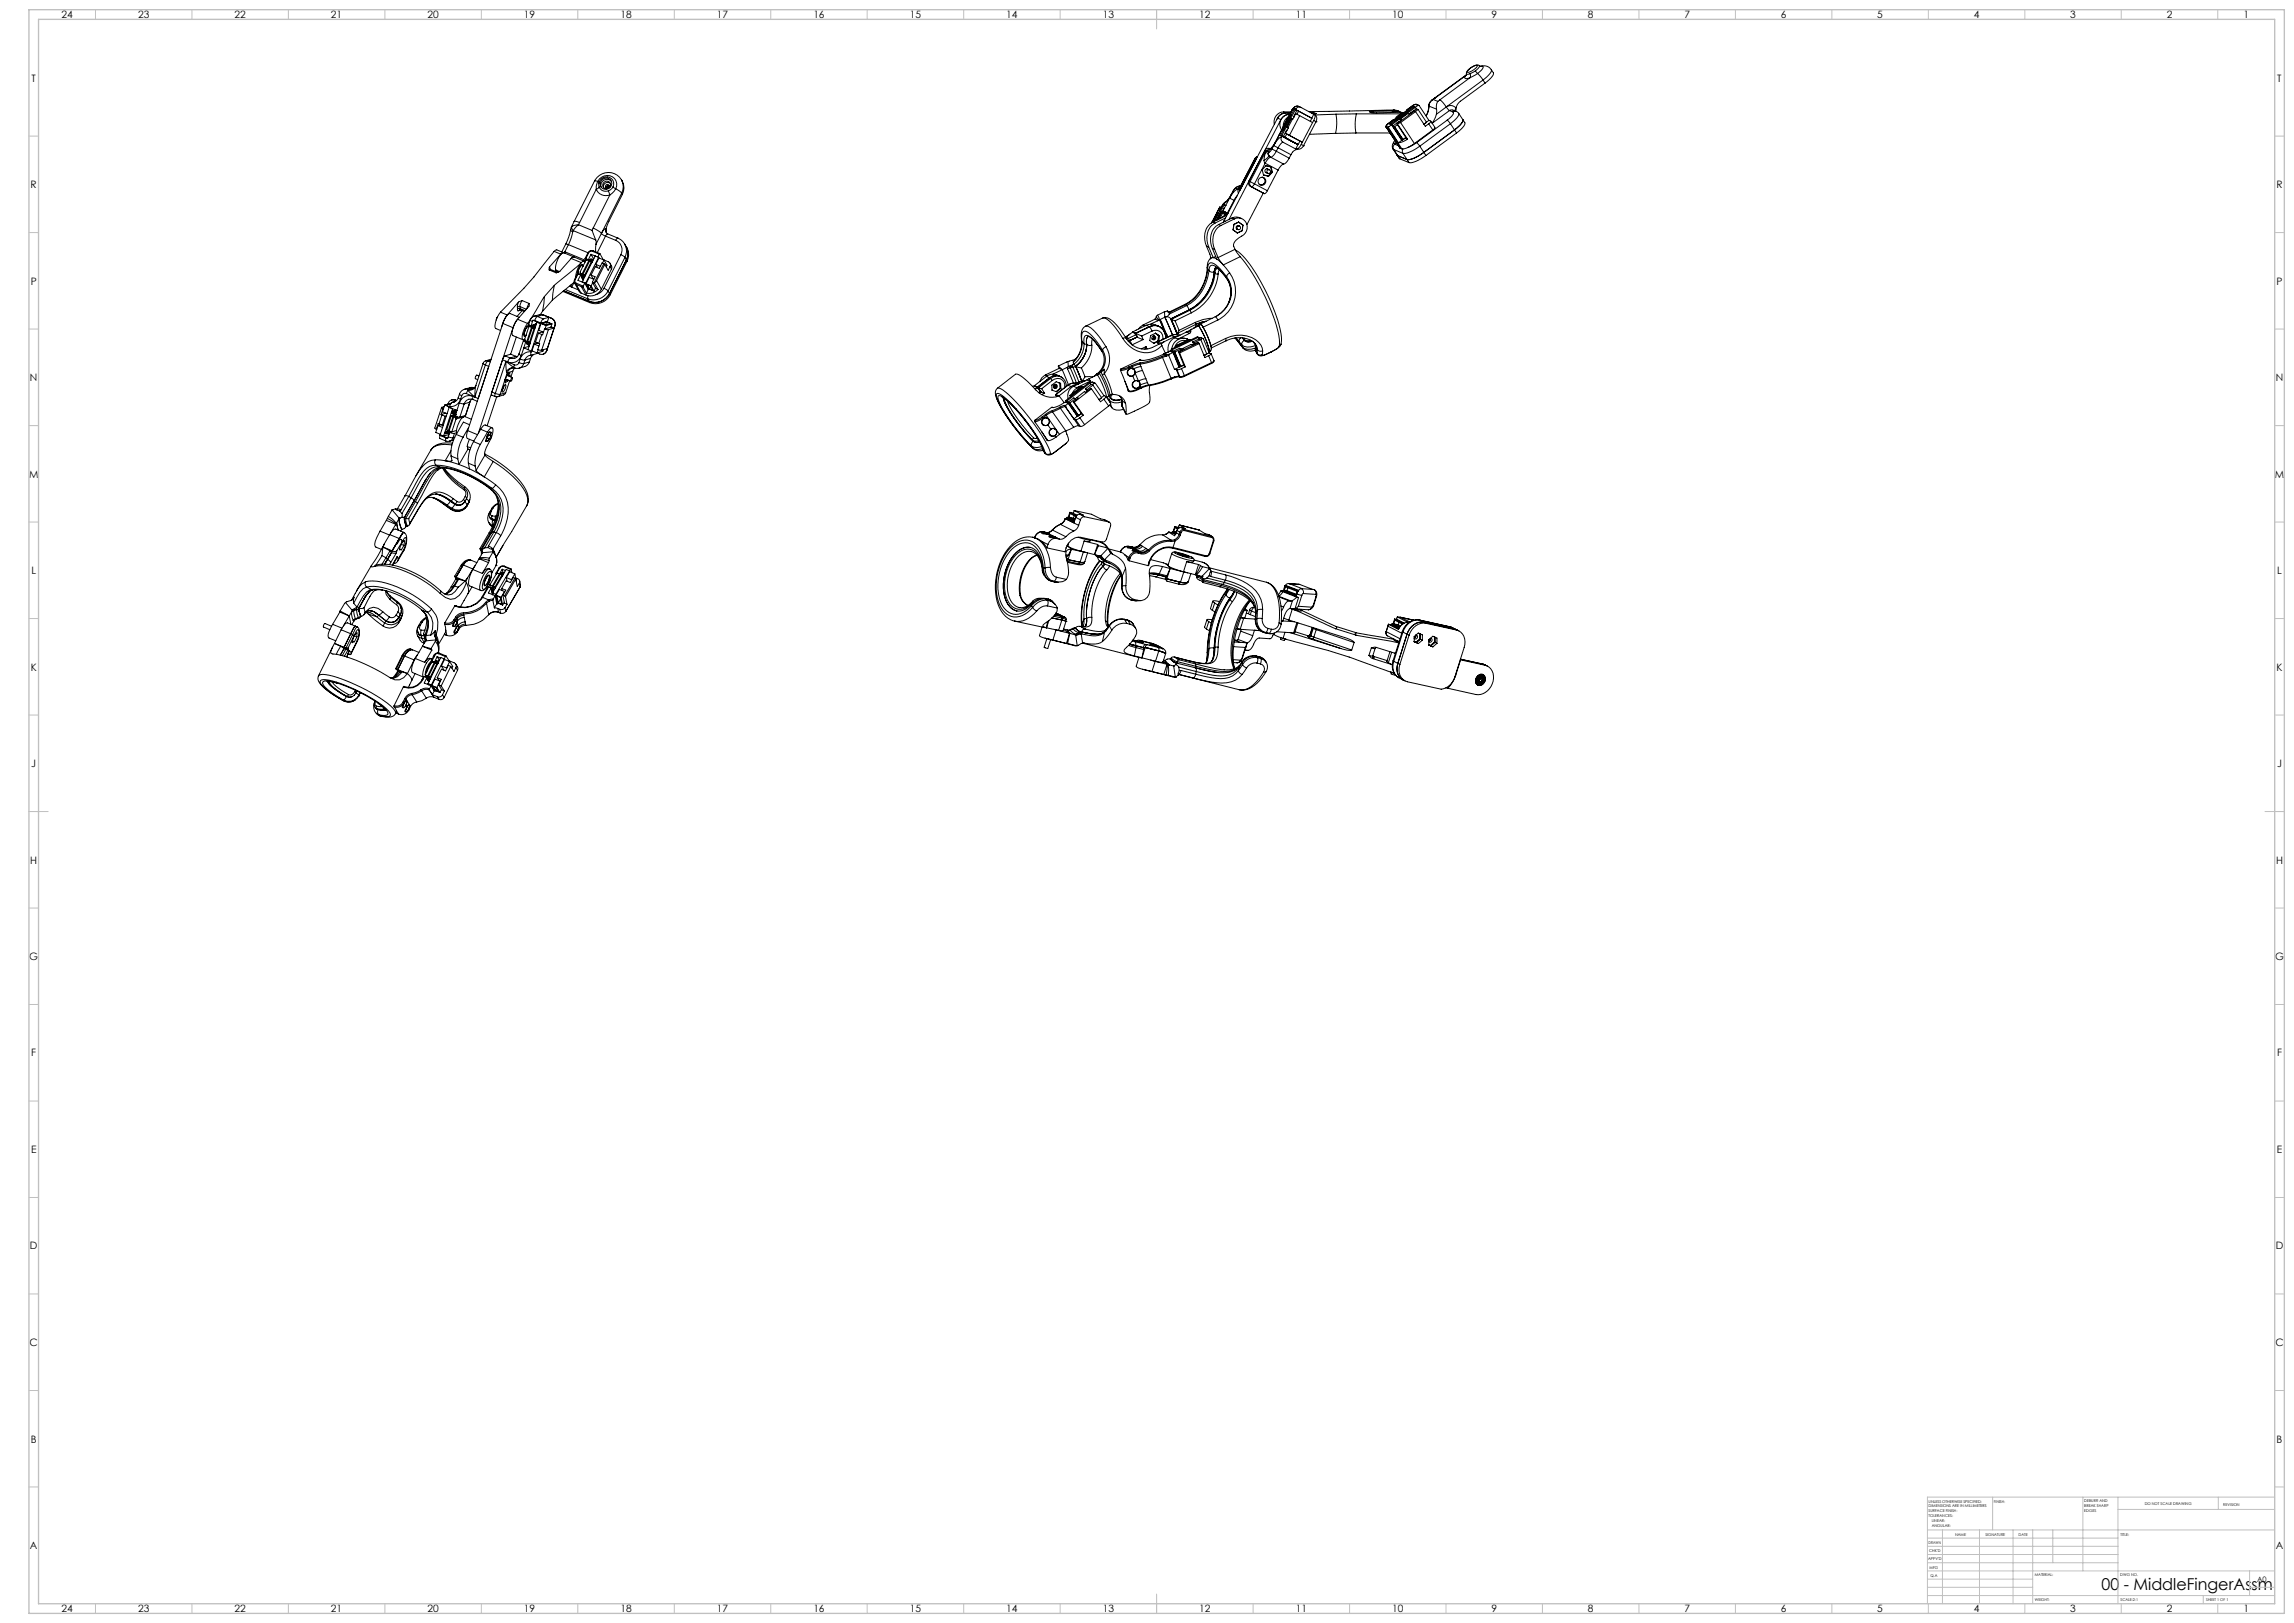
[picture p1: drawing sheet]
<svg xmlns="http://www.w3.org/2000/svg" width="1189mm" height="841mm" viewBox="0 0 1189 841" stroke-linecap="round" stroke-linejoin="round" font-family="sans-serif">
<defs><g id="words">
<text font-size="8.5" x="1089" y="824">00 - MiddleFingerAssm</text>
<g font-size="5.3">
<text x="32" y="10">24</text>
<text x="72" y="10">23</text>
<text x="122" y="10">22</text>
<text x="172" y="10">21</text>
<text x="222" y="10">20</text>
<text x="272" y="10">19</text>
<text x="322" y="10">18</text>
<text x="372" y="10">17</text>
<text x="422" y="10">16</text>
<text x="472" y="10">15</text>
<text x="522" y="10">14</text>
<text x="572" y="10">13</text>
<text x="622" y="10">12</text>
<text x="672" y="10">11</text>
<text x="722" y="10">10</text>
<text x="773" y="10">9</text>
<text x="823" y="10">8</text>
<text x="873" y="10">7</text>
<text x="923" y="10">6</text>
<text x="973" y="10">5</text>
<text x="1023" y="10">4</text>
<text x="1073" y="10">3</text>
<text x="1123" y="10">2</text>
<text x="1163" y="10">1</text>
<text x="16" y="42">T</text>
<text x="1180" y="42">T</text>
<text x="16" y="98">R</text>
<text x="1180" y="98">R</text>
<text x="16" y="148">P</text>
<text x="1180" y="148">P</text>
<text x="16" y="197">N</text>
<text x="1180" y="197">N</text>
<text x="15" y="248">M</text>
<text x="1179" y="248">M</text>
<text x="16" y="297">L</text>
<text x="1180" y="297">L</text>
<text x="16" y="348">K</text>
<text x="1180" y="348">K</text>
<text x="16" y="398">J</text>
<text x="1180" y="398">J</text>
<text x="16" y="448">H</text>
<text x="1180" y="448">H</text>
<text x="15" y="498">G</text>
<text x="1179" y="498">G</text>
<text x="16" y="547">F</text>
<text x="1180" y="547">F</text>
<text x="16" y="598">E</text>
<text x="1180" y="598">E</text>
<text x="16" y="647">D</text>
<text x="1180" y="647">D</text>
<text x="15" y="698">C</text>
<text x="1179" y="698">C</text>
<text x="16" y="748">B</text>
<text x="1180" y="748">B</text>
<text x="16" y="803">A</text>
<text x="1180" y="803">A</text>
<text x="32" y="836">24</text>
<text x="72" y="836">23</text>
<text x="122" y="836">22</text>
<text x="172" y="836">21</text>
<text x="222" y="836">20</text>
<text x="272" y="836">19</text>
<text x="322" y="836">18</text>
<text x="372" y="836">17</text>
<text x="422" y="836">16</text>
<text x="472" y="836">15</text>
<text x="522" y="836">14</text>
<text x="572" y="836">13</text>
<text x="622" y="836">12</text>
<text x="672" y="836">11</text>
<text x="722" y="836">10</text>
<text x="773" y="836">9</text>
<text x="823" y="836">8</text>
<text x="873" y="836">7</text>
<text x="923" y="836">6</text>
<text x="973" y="836">5</text>
<text x="1023" y="836">4</text>
<text x="1073" y="836">3</text>
<text x="1123" y="836">2</text>
<text x="1163" y="836">1</text>
</g>
<text font-size="3.9" x="1170" y="820">A0</text>
<g font-size="2">
<text x="1000" y="779">UNLESS OTHERWISE SPECIFIED:</text>
<text x="1033" y="779">FINISH:</text>
<text x="1080" y="778">DEBURR AND</text>
<text x="1112" y="780">DO NOT SCALE DRAWING</text>
<text x="1000" y="781">DIMENSIONS ARE IN MILLIMETERS</text>
<text x="1000" y="784">SURFACE FINISH:</text>
<text x="1080" y="781">BREAK SHARP</text>
<text x="1080" y="783">EDGES</text>
<text x="1152" y="780">REVISION</text>
<text x="1000" y="786">TOLERANCES:</text>
<text x="1001" y="789">LINEAR:</text>
<text x="1001" y="791">ANGULAR:</text>
<text x="1013" y="796">NAME</text>
<text x="1029" y="796">SIGNATURE</text>
<text x="1046" y="796">DATE</text>
<text x="1099" y="796">TITLE:</text>
<text x="1000" y="800">DRAWN</text>
<text x="999" y="808">APPV'D</text>
<text x="1000" y="804">CHK'D</text>
<text x="1000" y="813">MFG</text>
<text x="1001" y="817">Q.A</text>
<text x="1055" y="817">MATERIAL:</text>
<text x="1099" y="817">DWG NO.</text>
<text x="1055" y="830">WEIGHT:</text>
<text x="1099" y="830">SCALE:2:1</text>
<text x="1143" y="830">SHEET 1 OF 1</text>
</g>
</g></defs>
<g fill="none" stroke="#c0c0c0" stroke-width=".52">
<path d="M49 5v5M99 5v5M149 5v5M199 5v5M249 5v5M299 5v5M349 5v5M399 5v5M449 5v5M499 5v5M549 5v5M599 5v10"/>
<path d="M649 5v5M699 5v5M749 5v5M799 5v5M849 5v5M899 5v5M949 5v5M999 5v5M1049 5v5M1099 5v5M1149 5v5M15 71h5"/>
<path d="M1179 71h5M15 121h5M1179 121h5M15 171h5M1179 171h5M15 221h5M1179 221h5M15 271h5M1179 271h5M15 321h5M1179 321h5M15 371h5"/>
<path d="M1179 371h5M15 421h10M1174 421h10M15 471h5M1179 471h5M15 521h5M1179 521h5M15 571h5M1179 571h5M15 621h5M1179 621h5M15 671h5"/>
<path d="M1179 671h5M15 721h5M1179 721h5M15 771h5M1033 776v17M1080 776v38M1098 776v55M1150 776v6M1179 771h5M1179 776h-180v55M999 793h180M999 797h99"/>
<path d="M1007 793v38M1026 793v38M1043 793v38M1054 793v38M1064 793v17M1098 782h81M999 810h99M999 806h99M999 801h99M999 818h55M999 814h180M1166 814v13"/>
<path d="M49 831v5M99 831v5M149 831v5M199 831v5M249 831v5M299 831v5M349 831v5M399 831v5M449 831v5M499 831v5M549 831v5M599 826v10"/>
<path d="M649 831v5M699 831v5M749 831v5M799 831v5M849 831v5M899 831v5M949 831v5M999 827h180M999 823h55M999 831v5M1049 831v5M1099 831v5"/>
<path d="M1142 827v4M1149 831v5M1166 823h13"/>
</g>
<path d="M15 5h1169v831h-1169zM20 10h1159v821h-1159z" fill="none" stroke="#c0c0c0" stroke-width=".7"/>
<g fill="none" stroke="#000" stroke-width=".52">
<path d="M760 39l-1 2 3-1M760 39l-16 12M760 39h.1M760 38v1M761 36a5 5 0 0 1 5-2l-1 1a4 4 0 0 1-5 2zM762 38v2M762 38h-2M765 37l-3 1M765 37l1 1M766 38l-4 2M766 38l3 3M767 34a6 6 0 0 0-7 4"/>
<path d="M767 34h1M767 34v1l-2 2M773 36a5 5 0 0 0-6-2l2 1-3 3M773 36l1 2a7 7 0 0 1-4 5M773 36a7 7 0 0 1-4 5M665 58a5 5 0 0 0-4 6M665 58h1M666 58l-3 2-1 2M668 59a5 5 0 0 0-4 8M668 59l-3 1-1 2M668 59l1 1M669 60l-4 7"/>
<path d="M669 60h.1M669 59h.1M669 58h-3M669 59h-1M669 58h-4M670 57h.1M670 57l-1 2a5 5 0 0 0-7 2M670 57l-1 2M670 56l2 1M670 56h.1M670 56v1M671 56h-1"/>
<path d="M671 56l1 1M671 57l-7 13M671 57h1M672 57l8 4M672 57v-1h2l7 3M672 57h.1M672 57l-1 4M672 57l1 1M673 55h-2l-1 2M673 55l1 1M673 55h-1l-1 1M673 58l-1 1"/>
<path d="M673 58l7 3M674 60l-2-1-2 3M674 60l-6 10-2-1M674 60l6 4M679 58h2M681 58l-1 1M681 58l1 1M681 59a1.9 1.9 0 0 1 0 3M681 59l-1 2M682 59h-1M682 59h.1M692 59l-10 1v1v2"/>
<path d="M692 59l1 5-1 5M703 59l-1 5 1 5M703 59h-11M710 58h3h12M710 58h.1M710 58h1M712 58h-2M712 58h.1M722 57l-44 1M722 57l5 2M722 57h2M724 57l1 1-1-1-3 1"/>
<path d="M724 57l-12 1M725 58l2 1M727 59a5 5 0 0 0-4 4M727 59h-24M727 59h.1M730 57l-7 5M730 57h.1M730 57v1M730 57h-1h1M730 58h.1M731 59h.1M732 55h.1"/>
<path d="M732 55l-3 2M732 55h1M732 55l-2 2M732 55l1 1M733 57h.1M733 55l-12 9M733 55l1 1M733 57l1 1M733 57l-9 7M734 56l-13 9M734 56h.1M734 54l-2 1"/>
<path d="M734 58l-8 6M734 58l5 7 2-1M734 54l1 1M734 56l-8 6M734 56l1 1M734 54h.1M735 55h1l5 7M735 55l-1 1M735 57l-1 1M735 57l4 6M740 56l-1 4 2-4M740 56h1"/>
<path d="M741 55l-1 1M741 55h.1M741 55v1M741 55l4 2M742 52l-1 3M743 52l-2 1v2M743 52h-1M743 52l2 1M744 51h.1M744 51l-2 1M744 51l-1 1M745 59l-3 5"/>
<path d="M745 57v2M745 53v4M746 52l4 3M746 52l-1 1M750 55l1 2M750 55a4 4 0 0 1 5 1M750 55l-5 4M751 57h2l2 1M751 57l2 1M751 57l-9 7M753 58a4 4 0 0 1-3 4M755 57h-1"/>
<path d="M755 57v1M755 56v1M755 58l1 1M755 58h-2M756 59a7 7 0 0 1-4 5M756 59l2 3M762 40l-16 12M769 41l-19 14M769 41l1 2M770 43l-13 10-2 3M656 78l-1 5M656 78l2 3"/>
<path d="M656 78h1M656 78l-8 16M657 78l1 1M658 79v2M658 77h-1l-1 1M659 77l-1 2M659 77l3 1M660 75l2 2M660 75l-1 2M661 74a6 6 0 0 1-4 4M661 74h.1M661 74a7 7 0 0 1-4 4"/>
<path d="M662 78l-2 3h-1M662 78l6 4M662 61l-28 53M662 61l2 1M662 77v1M662 77l7 3M663 70h1v1M663 70l-2 4M664 70h.1M664 62l-27 52M664 71l-2 1-2 3M664 71v1l1 2"/>
<path d="M664 70l9 5M665 67l-4 7M665 67l-2 3M665 67h.1M665 74l-3 3M665 74l7 3M666 69l9 5M667 66h1M667 68l-2 3h1l1-2M668 66l-2 3M668 61l-3 2v2M670 62l-2 4"/>
<path d="M670 62l-1-1-2 5M672 77h.1M672 74v1l-6-4 7 4M672 75h1M672 77l-1 1-2 2M672 77h1M673 77h-1M673 75l-1 2M673 75h.1M674 73l-1 2M674 75l-2 2M674 75l2 1"/>
<path d="M675 74h.1M675 74l-1 1M676 76l-2 1h-1M676 76h.1M679 61h1M680 61l-1 2M680 64l-5 10M681 62l1 1M681 62l-1 2M682 63h.1M682 63l-6 13M692 69l-13 1"/>
<path d="M703 69h17M703 69h-11M718 66l8 11M718 66h1M719 66h.1M719 65v1M719 65l1 1M719 64l-1 2M719 64h.1M719 64v1M719 66l8 11M720 66h-1"/>
<path d="M720 66l5 8M720 66h.1M721 64v1M721 65l6 8-2 1M721 65l-1 1M721 65l6 8M722 77l2 4M722 77h.1M722 62h.1M722 62l-3 2M722 62h1M722 66l5 6z"/>
<path d="M722 74v2v1M722 74l1 1M722 77l5 2M723 62l-3 2 1 1M723 62v1M723 66l4 6M723 75l-1 1v1M723 75h2M723 73l-1 1M723 62h.1M723 62h1M724 74l-1 1"/>
<path d="M724 62h.1M724 64l6 8M724 64h.1M724 65l-1 1M725 75v1M725 75h.1M725 63l-3 2 1 1M726 77h.1M726 77h1M726 62l-2 2M726 62h.1M726 64h-2"/>
<path d="M726 64l7 10M726 72h1M726 73h1M726 71v1M727 79l2 4M727 77v2M729 71l-2 1M729 71l-2 2M730 72l-5 2M733 74a11 11 0 0 1-6 3M734 74l2 2M734 74l-4 2"/>
<path d="M736 76a15 15 0 0 1-9 3M736 76l2 3M738 79a14 14 0 0 1-9 4M738 79l1 2M739 63l-1 1h1M741 64l2 3M741 62l-2 1M741 62l1 1M742 63l-1 1M742 63l2 3-1 1M743 67l-10 7M750 62l2 2"/>
<path d="M750 62l-16 12M752 64l-16 12M752 64l2 3M754 67l-16 12M754 67l1 2M755 69l-16 12M758 62a7 7 0 0 1-4 5M758 62l1 2a7 7 0 0 1-4 5M308 94h2M308 94l-12 24M309 98a6 6 0 0 0 7 3M309 98l-9 17"/>
<path d="M310 94l-1 4M310 94h1v3M310 94a5 5 0 0 1 6-3 5 5 0 0 1 3 7M310 95h.1M311 97a4 4 0 0 0 4 2M311 97l-2 1M315 92h-2l-2 2M315 92a4 4 0 0 1 3 5M315 99l1 2M316 97h-1M316 96h-1l-1 1M316 95a2.1 2.1 0 0 0-2 0 2.1 2.1 0 0 0-1 2"/>
<path d="M317 94a3 3 0 0 0-4-1 3 3 0 0 0-1 4M318 97l-3 2M318 97l1 1M319 98l-3 3M319 98l3 2M322 93a8 8 0 0 0-14 1M322 93l1 1a7 7 0 0 1 0 7M322 93v1a7 7 0 0 1 0 6M639 99h.1M639 99l-1 2M641 98l-2 1M641 98h1"/>
<path d="M642 98a7 7 0 0 0-5 5M642 98v2M642 98h.1M642 98h1M642 97v1M642 97l-1 1M643 97a4 4 0 0 0-4 2M643 96l-1 2M643 96l-1 1M648 94l2 1M648 94v2l1 1M648 94h-1v1l1 2"/>
<path d="M648 97l7 3M648 97h1M650 95l-1 2M650 95l7 4M650 82h.1M650 82l-8 16M650 82h1M651 82l1-1-2 1zM653 96h.1M655 92h-1a2 2 0 0 1 2 3 2 2 0 0 1-3 0M655 83l1 2M656 85l6 3"/>
<path d="M656 85l-6 10M656 89l1 1M656 89h.1M657 87l1 1M657 87v1M657 99l-2 1M657 91h1M657 88a1 1 0 0 0-1 0 1.1 1.1 0 0 0 1 2M658 81h1M658 81l-3 2M658 86l1 3M659 81l-2 1-1 3"/>
<path d="M659 81l6 4M659 89h1M659 89l-2 2h-2M660 89l-1-2-3-1-2 2 1 3h3M660 89l-2 2M662 88l-5 11M665 85l-3 3M668 82l-1 2-2 1M669 80l-1 2M724 81v-1l2 2M724 81l5 2M724 81l2 1"/>
<path d="M726 82l4 2M729 83l1 1M739 81a14 14 0 0 1-9 3M296 119l-3 8M296 119l1 1M296 118v1M296 117l1 3M296 117v1M297 120h.1M297 120l12 4M298 115h2M300 116l-3 4"/>
<path d="M300 116l-4 1M300 116l7 3M300 115v1M307 119l2 5M307 118l5 3M307 118v1M314 119v1l1 1M314 119v1M314 119h-1l-1 2M314 119h.1M316 101l-9 17M322 100l-13 27"/>
<path d="M322 100l1 1M323 101l-9 18M628 115h1M629 115h.1M629 115a9 9 0 0 0-4 13M629 115l1 1M630 116a9 9 0 0 0-4 12M631 110h.1M631 110l-2 5M631 110v1M632 116a9 9 0 0 0-4 13M632 116l1 1"/>
<path d="M632 107h.1M632 107l-4 8M632 107l-1 3M632 107l1 1M633 117a9 9 0 0 0-3 12M633 110l-2 4M633 110h.1M633 110l1 1M633 110l3 1M634 111l-2 2M634 111h1M634 109l2 1"/>
<path d="M634 109l2 2M634 106l-2 3M634 106l-5 9 2-5M634 106h1M634 108v1M634 105v1M634 109v1M634 114v1M634 114l1 1M634 108h1M635 106l-5 8M635 106v1"/>
<path d="M635 106h.1M635 110l1 1M635 113l-5 3M635 105h-1M635 106l-1 3M636 112l-7 3M636 110v1M636 111l-3 2M636 111h.1M637 103l3 1M637 103l-2 3M638 101l-3 3"/>
<path d="M638 101h.1M638 101l-2 3-2 1M639 113l2-1 3 1M639 113h1M639 113l-7 3M639 119l2 2 3-2M639 119h.1M639 119l2 2M639 116h1M639 116v3M640 116l-1 3M640 104l-4 6"/>
<path d="M640 104h.1M640 113a5 5 0 0 1 6 3 5 5 0 0 1-2 6 5 5 0 0 0-5 6l1 1M640 113l-7 4M641 102l-1 2M642 117a1 1 0 0 0-1 1 1 1 0 0 0 1 1h-1M642 117h.1M642 115h.1M642 115l2 2M642 115l-3 1M642 115l-2 1M644 119h.1M644 119l-3 2"/>
<path d="M644 117h.1M644 117v2M655 100l-9 16M285 140l3 1M285 138v2M285 138v1M285 139v1M285 140h.1M285 140l4 1M287 130l-10 13-18 19M287 130l1-1 4 2M287 130l4 2"/>
<path d="M288 140l1 1M288 140l2 1M291 132l-6 6M292 131l-1 1M292 131a9 9 0 0 0-4 9M292 131l11 4M293 130v1M293 130l10 5M293 130l-1 1M293 127h2M293 127l-2 4M295 127l-2 3"/>
<path d="M295 127l10 4M296 134l-6 7h-2M296 134l5 2M296 134l1-1zM297 120l-2 7M301 136l-14 12M301 136l-1 3-2 5M301 136l1-1 1 1M301 138h.1M302 137h.1M302 138v-1a5 5 0 0 0-3 5M302 138v-1l-1 1-2 4"/>
<path d="M303 134h1M303 134l1 1M303 135h-1M303 135v1M304 134l1 1M305 131h.1M305 131l-2 3M305 135h.1M305 131l-1 3M305 135l-3 7M305 135h1M305 135h-1l-3 6v1"/>
<path d="M306 135v1M306 135l-4 7M306 135h.1M306 132l3 1M306 132l-1 3M306 132l2 2M306 135h1M306 136h1M306 136l-3 7M307 135h-1M307 135h.1M307 136h-1"/>
<path d="M307 136h.1M307 135l-1 1M307 130h-1l-1 1M307 130l4 2M307 130h.1M307 130l4 1M308 134h-1h-1l-1 1M308 134h.1M309 133l-7 13M309 133h1M309 124v3M309 137l2 1"/>
<path d="M309 137l1 2M309 127v3M310 133l-6 14M310 133v1M310 134l6 2v2M310 134l-1 3M311 132l-1 1M311 131v1M311 131l2 4M312 121l2 1M312 136l1-1 2 2-1 1M313 135h.1"/>
<path d="M313 137h.1M313 137l-5 10M313 137l-1-1-1 3-2-1-3 5M313 137l-4 8M313 137l2 3 1-2M314 122l5 3M314 122l-4 9M315 121l-1 1M315 121l5 2M316 136l1 2v1M316 138l1 1M317 139l-5 11"/>
<path d="M319 125a5 5 0 0 1 3 7M320 123l3 2 1 2M320 123l-1 2M322 132l2 1M322 132l-9 17M324 133l-9 18M324 133l1 2M324 127v1a7 7 0 0 1 0 5M324 127l1 1M325 128v4v3M325 128l1 3-1 4M325 135l-9 17"/>
<path d="M325 135h.1M325 135l-9 18M625 128l2 4v2M625 128h1M626 139a23 23 0 0 1-12 19M626 139v1M626 140a2.4 2.4 0 0 1 1-4 2.4 2.4 0 0 1 3 1l6 7M626 140a23 23 0 0 1-11 18M626 140h1M626 128l3 6M628 129l3 5M628 129h2"/>
<path d="M629 134a4 4 0 0 0-3 5M629 134h2M630 129l1 4M630 139l2 1 4 4M630 133l-1 1M630 139l-1 2M631 134l3 3M631 139l-1 1v1M631 133l3 4M632 140l-1 2M634 137l3 4M640 129l3 4"/>
<path d="M640 129l-9 4M640 130a60 60 0 0 1 18 25l3 7a33 33 0 0 1 3 16M641 121h.1M643 133a99 99 0 0 1 20 44v3M643 133l-9 4M268 159v1M269 157l-1 2M269 157l-6 6M270 159h-2M270 159v1M270 159l3 1M270 160h-2"/>
<path d="M270 160v1h2M270 160l2 1M271 156l-2 1M271 156l-1 3M271 156l3 1M274 157v2l-6 6M274 157l-1 3M282 154l-9 14M282 154l-1 7M286 156l-5 5M287 148l-1 8M287 148l-5 6"/>
<path d="M289 141h-1M289 141h.1M292 151l14 6M292 151l13 5M293 150l12 5M295 148l1 1M296 148v1M296 149l2-3-12 10M296 149l4 1M298 145v1l1 1M298 147l3 5M298 145h.1"/>
<path d="M299 147l2 1M299 147l2 5M299 147h.1M299 147l3 1M300 142l-2 3M300 142h1M300 140l-1 2M301 142h-1h1M301 142l1 1M301 142h1M301 142l-1 3 3 2M301 142v1"/>
<path d="M301 152l3 1M301 148l1 1M301 148l3 5M301 143l1 1M301 144h1M302 144h.1M302 142h.1M302 146l2 1M302 146h.1M302 144v1M302 142l-1 1M302 143h.1"/>
<path d="M302 145h.1M302 143l1 1M302 142l1 1M302 149l2 3M302 142v1M302 143h1M302 148v1M303 143v1M303 144h.1M303 143h.1M303 147l-1 1M303 147l2 3-1 2"/>
<path d="M304 147l1 3M304 147l2 1M304 147l1 3 3 1M305 155v1M305 153v2M305 150h.1M305 156l1 1M306 150h-1M306 150l-2-3 2 1 1 3M306 148v2M306 143h2l-1 3M306 143l1 2"/>
<path d="M306 148l2 3M307 146l2 4h1M307 146l1 1M307 147l-1 1M308 145l-3-1-1 3M308 147h.1M308 147l2 3M309 149l-1 2M309 145l-1 2M309 145l3 5M310 150a6 6 0 0 1-6 2M312 150a6 6 0 0 1-8 3"/>
<path d="M313 149l2 2M313 149l-1 2-3 2M315 151a8 8 0 0 1-10 4M315 151l1 1M316 152a8 8 0 0 1-11 4M316 152v1M316 153a8 8 0 0 1-10 4M614 158h1M614 158l-7 3M615 158h.1M615 158l-8 4M615 158l1 3"/>
<path d="M615 158l-9 5M627 140a2.3 2.3 0 0 1 1-3 2.3 2.3 0 0 1 3 2l4 5M627 140l1 1h1M627 140a24 24 0 0 1-12 18M629 141a25 25 0 0 1-13 20M629 141h1M630 141l1 1M630 141a25 25 0 0 1-13 20M631 142a26 26 0 0 1-14 20M635 144a13 13 0 0 1 2 13M635 144h1M636 144a13 13 0 0 1 1 13"/>
<path d="M636 144a14 14 0 0 1-6 20M636 144h-1M637 157a15 15 0 0 1-6 7M637 141a17 17 0 0 1-6 25M637 141l-1 3M258 164l-1 2M259 162a10 10 0 0 0-2 8l2 1M259 162l4 1M261 168l-19 55M261 168l5 2M263 163l-3 6M266 170l-18 55"/>
<path d="M268 175l-3 9M268 160v1h1M268 165a10 10 0 0 0-2 9l5 2M268 165l-2 5M268 165l5 3M269 164l-5-1-3 5M269 161h.1M270 161h-1M271 161l-3 3M271 176l-2 7M272 176l1 1M272 172v1"/>
<path d="M272 176l-1 1h1M272 174h.1M272 177l-1 3M273 177h.1M273 177h-1M273 177v1l1 1v1M273 168a10 10 0 0 0-2 8h1M273 177h1M274 169l-1 1M274 178h.1M274 177v1M274 169h.1"/>
<path d="M274 180h.1M274 180h-3M274 169l1 1M274 169l-2 7M274 169a3 3 0 0 0-2 5h1M274 178l1 1M274 169a5 5 0 0 0-2 5h1M274 167l-1 1M274 178h1M275 177h.1M275 177l-1 1M275 166l-1 2 1 1"/>
<path d="M275 166l1 1M275 177h-1M275 169h-1M275 170h1M275 170l-2 7M276 170h.1M276 170h-1M276 170h1M276 170l-3 7M276 167l-1 2M276 169h-1M276 169v1"/>
<path d="M277 166h.1M277 166l3 2M277 166l-1 1M277 168l-1 1M277 168v1M277 169h.1M277 164l-2 2M277 169h-1M277 164h1M277 169l-1 1M277 170l-3 7M277 178l-1 4"/>
<path d="M277 178l2 1M277 168h-1M277 168h.1M277 166l3 1M277 170h.1M277 169h1M278 168h-1M278 168h.1M278 169h-1M278 168l-1 1M278 167l-4 14M278 167l2 1"/>
<path d="M278 164l-1 2M278 164l4 1M279 167h-1M279 178h-2M279 173h2M279 173l-1 4 1 1M279 178h1l-1 3h2M280 163h2M280 163h1M280 163l-3 1M280 168l-5 14M280 167v1"/>
<path d="M280 168l3 1M280 168l-1 3 3 1M280 168l3-1 3 1M281 173l-2 5M281 168l3-1 1 1h-2zM281 161l-1 2M281 172l-2 1M281 163l3 1M281 163l-3 1M281 163h1M282 163l4 2M282 165l-2 2"/>
<path d="M282 171l-1 3v-1M282 171h2M283 169v1M284 167h.1M284 167l-1 1M284 167l-4 1M284 171l-3 10M284 164v2l-4 2M284 164l-2 1M284 164l2 1M286 165a3 3 0 0 1 2 4M286 165h.1"/>
<path d="M286 165l1 1 1 3M286 168l-3 1M286 168v2M287 170l-1-1-4 2M287 170l-3 1M287 170l-3 11M288 169l-1 1M288 169h.1M288 169l-5 13M561 177a14 14 0 0 1-5 11M561 177h.1M561 177v-3a2.2 2.2 0 0 1 1-2 2.2 2.2 0 0 1 3 1l6 8"/>
<path d="M561 177a13 13 0 0 1-5 11M561 177l1 1M562 178v-1a2.1 2.1 0 0 1 1-3 2.1 2.1 0 0 1 3 1l5 7M562 178h1M562 178a13 13 0 0 1-5 11M563 169a6 6 0 0 0-2 8M563 169l8-4a9 9 0 0 1 7 5l4 5M563 169a9 9 0 0 1 7 5l3 6M563 178l1-3a7 7 0 0 1 5 4l2 3M563 178a14 14 0 0 1-6 12M563 178l1 1h2M563 178a13 13 0 0 1-6 12"/>
<path d="M566 179a15 15 0 0 1-6 12M566 176v3M571 165a6 6 0 0 1 8 3l5 7M573 180a12 12 0 0 1-1 14M573 180l-2 1M582 175a13 13 0 0 0 20 4M584 175a11 11 0 0 0 16 4l2-1M584 175h-2M584 175h1M584 175h-1M585 175v2M585 175l-1 1"/>
<path d="M585 177h.1M586 173l-3 2M587 172l-3 3M587 172h.1M587 172l2 1M589 173v2M589 173h.1M589 173l-4 2M589 173l3 1M589 175h.1M589 175l3 1M589 175l-4 2"/>
<path d="M592 174v2M592 176l-5 3-2-2M593 168l-3 2M593 168l1 1M594 180l-1 1M594 180l1 1M594 180l-2 1M594 169l3-1 3 1M594 169l-7 3M594 169h2M596 169h3l3 1M596 169l-7 4"/>
<path d="M596 169h.1M596 169a5 5 0 0 1 6 1M596 169l1 3M597 172a4 4 0 0 1 4 0 4 4 0 0 1 2 4M597 172l-5 2M598 174v1l-1 1 1-1zM598 169h-2M598 174a1.1 1.1 0 0 1 0 1 1.1 1.1 0 0 1-1 1M599 165l-6 3M599 165l1 1M599 173l1 1zM599 173l1 1"/>
<path d="M599 173l2 1M599 173l-3 1v2l2 2 3-1M599 169h1M599 164l1 2M599 164v1M600 163l1 2v1M600 163l-1 1M600 177l1 1zM600 177h.1M600 177l2 1M600 166l-4 2M600 177h1"/>
<path d="M600 177l-2 1M600 166h.1M600 174h.1M600 174h1M600 174v3M601 166h-1M601 166h.1M601 174v3M601 166l4 9M601 166l2 2M601 170h1M602 170l2 3v2v-1"/>
<path d="M602 170l2 4M602 179l2 4M603 168l2 6M603 168h-1M604 177l-2 1v1M604 162h.1M604 177l-2 1M604 162v2M604 162l-4 1M604 164h.1M604 164l4 10M604 164l-3 2"/>
<path d="M605 174v1M605 174h.1M605 164l2 1M605 164h-1M605 161h2M605 161l1 1M605 161l-1 1M606 162v1M606 163l-1 1M607 161v1M607 165l3 8M607 165h.1"/>
<path d="M607 162h-1M607 174l-7 3M607 174l2 1M607 165l2 1M609 175l-5 2M609 175l-3 3-1 2 1 2M609 175l1 1M609 166l2 5M609 173l-2 1M609 179l1 1M609 179h1M610 179h.1"/>
<path d="M610 179v1M610 173h.1M611 174l-2 1M611 171l-1 2M612 174l-3-1-2 1M615 172l-6 3M615 177a5 5 0 0 0-6 3M615 172h.1M615 172l2 1M615 176h1M615 176l-2-1-3 1M615 176a6 6 0 0 0-8 5"/>
<path d="M616 161l-9 4M616 161h1M617 173l-7 3M617 161v1M617 161l-10 4M617 176l-7 3M617 176h.1M617 176l-8 3M617 172v1M617 172h-2M617 162l-8 4M618 171l-1 1"/>
<path d="M618 171l-3 1M618 177l1 1M619 178h.1M620 167v1M620 167l-9 4M620 168l-10 5M621 175l-14 6M621 175l1 1M621 175l-13 6M621 178h1M621 178l-10 4M621 178l-3 1-1-1-4 3"/>
<path d="M621 169l3 5 3 8M621 169h.1M621 169l-3 2M621 168l-2 2M622 178l-11 5M622 178l2 7 2-1M622 176l-4 1M622 176h.1M622 175h-1h1M622 175h.1M622 175h1M622 168l1 1"/>
<path d="M622 168h-1M622 168l-1 1M622 168l2 2M622 175h2M622 176l-3 2M622 176l3 7-1 1M623 175l1 1 3 7M623 175l-1 1M623 167h2l-5 1v1M623 169l5 10M623 169l1 1M624 170l4 9"/>
<path d="M625 166l-5 2M628 179h.1M628 179v2l-1 1M628 165l-4 1-4 1M630 164l1 2M630 164l-8 4M631 166l-7 4M635 175a14 14 0 0 1 19 5v2M635 175v2M635 175l-7 4M635 177a11 11 0 0 1 17 3v1M635 177l-7 3v-1"/>
<path d="M641 175l1 2M642 177l-2-2 2 2M642 177l2 3M642 177h.1M642 177l2 2M643 175l-1 2M644 179a7 7 0 0 0 7 0M644 179v1M644 175l1 1M644 180a6 6 0 0 0 7 0M644 180h.1M645 176l1 1 2-1"/>
<path d="M645 176h.1M645 175v1M645 176a4 4 0 0 0 4 1h-2zM645 176l-1 1v2M651 180l-1-3 1 3M651 180h.1M663 180l-4 2M664 178a8 8 0 0 1-5 4M664 178l-1 2M247 200a4 4 0 0 1-4 2M247 200h-1M248 195l-1-1-1 1v1l2 1"/>
<path d="M250 188l2 1M250 188l-3 12M252 189l1 1M252 189l-6 17M252 187l-2 1M252 187h1M253 187l-1 2M253 187l1 1M254 187h-1M255 186l-3 1M260 186l2 1M260 186l-5 17"/>
<path d="M261 200l-1 2M262 200v-1a3 3 0 0 1-2 4v-2zM262 184l-2 2M262 184l2 2M262 196l3 1M262 196h.1M262 187l4 3M262 187v5M262 187l1 1M262 187l-5 17M262 197h1M262 197v1"/>
<path d="M262 192l1 1M263 197h-1M263 194l3 2M263 193l-4 11M263 188l4 1M263 197h.1M263 194v1M264 194v1M264 197l-2 6M264 195v-2l-1 1-1 3v1l1-1M264 195h.1M264 186l-1 2"/>
<path d="M264 186h3M265 184l2 1M265 184h-3M265 191l-2 2M265 196h1l-1 1zM265 191h.1M266 192l-3 1M266 192l-1 3M266 190l-2 1-2 1M266 190l1 1M267 189l-1 1M267 191l-1 1"/>
<path d="M267 186h.1M267 191h-2M267 185h1M267 185l-3 1M269 188l-1 1h-1M269 188h2M269 183l-2 3M269 183l1 1M269 191h-2M270 186l2 1M270 186l-1 2M270 184a5 5 0 0 1-7 4"/>
<path d="M271 188l-1 2-1 1M271 180l-1 4M271 180l3 1M272 187l-1 1M274 181l1 1M274 184l-2 3M274 184h.1M274 188l-1 2-4 1M274 188h-3M275 186l-3 1M275 186l-1 2M275 182v2"/>
<path d="M275 182a5 5 0 0 0-5 4M275 184h-1M275 182h.1M276 182h-1M276 182l2 1M277 184l-2 2M278 183h.1M279 183l-4 1M279 181l-1 2M282 181l-1 1-3 1M283 182a2.9 2.9 0 0 1-5 1M283 182l-1 1"/>
<path d="M283 182h.1M284 181h-3M284 181l-1 1M536 200h-1M536 200l2 1M542 194l-2 2-1 2M542 194l1 1M542 195l-6 5M542 195l2 1M544 196l-6 5M544 196h1M545 196v1"/>
<path d="M545 196a5 5 0 0 1 5-1 5 5 0 0 1 3 5M545 196l-7 5M545 197a4 4 0 0 1 5 0 4 4 0 0 1 2 4M545 197l-5 4M546 199v1zM547 199v1l-1 1M547 199v1l-1 1 1-1zM547 199v2h-1M547 195h-2M549 190v1M549 190l2 2M549 198v3"/>
<path d="M549 198h.1M549 195l-3-1-4 1M549 191l2 1M549 191l-7 3M550 196h1M550 195a5 5 0 0 0-6 1M551 192l3 7M553 190l-7 4M553 190v1M553 191l3 8M553 200l-6 4M553 200h2"/>
<path d="M554 187l-5 3M554 187v3M555 191h-2M555 191l3 7M555 190h-1M555 190h-2M555 190v1M556 189v1M556 189l-2 1M556 190l3 8M556 190l-1 1M556 188v1"/>
<path d="M556 189h.1M557 189v1M557 189h-1M557 190l2 3M557 190h.1M557 190l4 7M557 190h-1M557 190l3 1M558 186l-4 1M558 198l1 1M558 198l-1 1M559 199l-4 1"/>
<path d="M559 199a5 5 0 0 0-6 1M559 199h.1M559 193l2 4M559 198h-1M559 198l1 1M560 191l2 4M561 197l-2 1M561 197v1M561 197h.1M562 195l-1 2M562 195h4M563 197h-2"/>
<path d="M563 197l-7 3M563 197h2M565 196v1M565 196l-2 1M565 198l1 1M565 198l-12 10M565 198h-1l-12 9M565 197l-7 4M566 199l-3 2M566 199v1M566 198h-1M566 198l1 1"/>
<path d="M566 198h.1M566 198l2 1M566 200l-3 2M566 200l5 6M567 199h1l4 6M567 199h-1M568 194l-1 1M568 194h.1M569 194h-1M569 194l3 7 2 5M569 194l-4 2M570 194l2 4 3 7"/>
<path d="M570 194h-1M570 193l-1 1M571 193v1M571 193l-1 1M571 182h.1M571 182a9 9 0 0 1-2 12M571 194l3 5 1 6M571 181a9 9 0 0 1-1 12M571 181v1M572 194l3 5 1 5M572 194h-1M572 191v3"/>
<path d="M572 191l-2 2M572 191l-1 2M581 192l2 6M581 191v1M583 198l2 5M585 194v1M585 190l-4 1M585 190v1M585 191l-4 1M585 191h1M586 195h.1M586 191a2 2 0 0 0-2 3 2 2 0 0 0 3 1"/>
<path d="M586 191h1M587 191h.1M587 189v1M587 189l-2 1M587 190v1M587 190l-2 1M587 195l1 2M587 191l1 2M588 197a2.1 2.1 0 0 0-1 3 2.1 2.1 0 0 0 3 1M588 197h2M588 193l-1 2M588 193l2 4"/>
<path d="M589 197h.1M589 197h1M590 197h.1M590 197l1 3M591 187h.1M591 187l-10 4M591 189l-4 1M591 189v1M591 200l-1 1M591 200v1M591 188l-4 1M591 188v1"/>
<path d="M591 187h2M591 190l1 2M591 190l-4 1M592 192l-4 1M592 192l2 4M594 196l1 2M594 196l-4 1M595 198l-4 2M595 198v2M595 200h1M595 200l-4 1M596 200l-5 1"/>
<path d="M596 200v5a4 4 0 0 1-3 5l-8 4-1 1v-1M602 185l-6 2-5 1M602 185h1M603 185l-7 2-5 2M603 185l4 11M603 183h.1M603 183l-1 1a22 22 0 0 1-11 3M603 183l1 1M604 184l-2 1M604 184v1M604 185h-1M606 184l-2 1"/>
<path d="M606 184l3 7M606 184h-2M606 184h.1M607 196l-12 4M607 196h.1M607 196l-11 4M607 181l1 2M607 181h1M607 182l-4 1M607 182l1 1M608 181l3 9M608 183l3 7-2 1"/>
<path d="M608 183l-2 1M608 182l3 7 1 1M608 182h1M608 183h1l3 6h-1zM609 191h1M609 195l-2 1M609 195v1h-2M609 182l3 8M610 191v1M610 191l1 4M610 192l2 3M611 182l3 8"/>
<path d="M611 182h.1M611 190h.1M611 182v1M611 195h-2M611 195h.1M611 195h1M611 195l-2 1M611 183l3 7M611 189h.1M612 195h.1M612 181l-1-1-3 2M612 181l-3 1"/>
<path d="M612 181h.1M612 191l-2 1M612 191l2 4M613 181h1l-3 1M613 181h.1M614 189l-2 1M614 189l-3 1M614 195h-2M614 195h.1M614 190l-2 1M625 184h-1M626 184l2 4"/>
<path d="M627 183h1l-2 1M627 183l-2 1M627 182h.1M628 183l1 4M628 188h.1M628 188l-14 7M629 187l-1 1M644 180a6 6 0 0 0 7 1M651 180v2M651 182v1M651 182l1 1M651 182h.1"/>
<path d="M651 180l1 1M652 183l1 1h1M652 183h-1M652 181l1 1h1M652 181v2M654 182v2M657 183a4 4 0 0 1-6 0M657 183l-2 1h-1M657 183h.1M659 182l-2 1M228 220l-1-1-1 3M228 220h1"/>
<path d="M229 215h.1M229 211l-4 11h1M229 215l-1 5M229 215l2 1M230 212l-1 3M230 212h.1M230 211h-1l1 1M231 210l-2 3 3 1M231 210l2 1M231 216l-2 4M231 214l-2 1M231 215v1"/>
<path d="M233 211l2 1M233 211l-5 14 2 1M233 211l4 2M233 211h.1M234 209l-3 1 2 1M234 209l-3 1M234 215l1 1M234 215l-2 8M234 207h2M234 208l-1 3M234 213v1l1 1v1M234 213h1"/>
<path d="M235 212l-5 14M235 212h.1M235 214h.1M235 216l-3 7M235 216h.1M235 213v1M235 214h1M235 216h1M235 216l-2 7M235 215h-1M235 208h-1M235 208h.1"/>
<path d="M235 213h1M236 214v1M236 216h-1M236 213v1M236 213h.1M236 214h.1M236 216h.1M236 215v1M236 207a2.7 2.7 0 0 0-4 2M236 207h.1M236 207l1 1-1-1M236 215h.1"/>
<path d="M236 208h-2M236 216v1M236 213h1M236 217l-2 7M237 213h.1M237 213l-1 3h2M237 216h-1M238 206l-3 2M238 206l1 1M238 209h3M238 209l-1 4M238 204l1 1"/>
<path d="M238 204v2M239 207a5 5 0 0 1-6 4M239 205v2M239 217h.1M240 216h.1M240 216l-4 1M241 209l-3 7M241 202h2M241 202l-2 1-1 1M241 215l-3 1M241 215v1M242 204h-2l-1 1"/>
<path d="M242 204l3 1M243 202l3 4M243 202l-1 2M243 202h.1M243 207h2M243 207l-2 2M243 208l-2 1M243 208l-2 7M244 208l-3 8M244 217l-3-1a9 9 0 0 0-4 9M245 207l-2 1M245 207l2 1"/>
<path d="M245 205a5 5 0 0 0-7 4M245 205v2M245 205l1 1M245 201l-4 1M245 201l-2 1M245 201h1M246 206h2M246 200v6M246 200l-1 2h-2M255 203v2h2M255 203l2 1M257 205l1 1"/>
<path d="M257 204h2M257 204v1M257 206l-5 15M259 204l-1 2M262 203l-1 2-3 1M262 203l-3 1M517 201l9-7a8 8 0 0 1 7 4 18 18 0 0 0 11 8l5-1M517 201a8 8 0 0 1 6 4 91 91 0 0 1 21 30M517 201a4 4 0 0 0 0 6 96 96 0 0 0 18 25M519 206a73 73 0 0 1 21 27M520 206a60 60 0 0 0 16 23M521 207a52 52 0 0 0 14 21"/>
<path d="M522 208l5 9 9 10M536 218l4 6M536 218h.1M538 201l1 2M538 201h-2M538 201h.1M538 201h2M538 201l2 2M539 203h-1M539 203h1M540 203h.1M540 203l1 1"/>
<path d="M540 203l-1 1M540 201l1 3M540 216l-4 2M540 216l1 1M540 220h1M541 217l-5 1M541 217h.1M541 217a2 2 0 0 0-1 3 2 2 0 0 0 3 0M541 217a2 2 0 0 1 3 0 2 2 0 0 1-1 3M541 204h-1M542 215h.1M542 215l-2 1"/>
<path d="M542 216l1 1M542 215l7 10M542 215l-1 2M543 217h.1M545 211h.1M545 211l-9 7M545 202h1M545 211h1M546 213l-4 2M546 213h.1M546 213l6 10M547 205h1"/>
<path d="M547 204l1 1zM547 204v1M547 204l2 1M548 205v1M549 205l3 4M549 211l-3 2M549 211l1 1M549 201h1M549 201l-2 2M550 212l-4 1M550 212l7 9M550 201v-2l-3-1-2 2v2"/>
<path d="M550 201l-2 2-3-1M552 211h.1M552 211l-2 1M552 211l7 10M552 210l-3 1M552 210v1M552 210h.1M552 207l2 2M552 207l1 1M553 208l-4 2-4 1M553 208l-1 1h2M553 208l6 8"/>
<path d="M554 209l4 7-1 1h1M554 209l-2 1M554 209l5 6-1-1M554 205l1 1v-1M554 205h1M554 209l5 6M555 205h.1M555 200l-6 5M556 208h1M556 208l5 7M556 200l-2 3-1 2 1 2M556 200l2 1"/>
<path d="M557 208l4 7M557 207l-3 2M557 207v-1l-3 2v1M557 207h1M558 217l2 4M558 206h1l-3 2M558 206v1M558 215h1M558 216h1M559 215l1-1-1 2M560 217h-2M560 217l2 3"/>
<path d="M560 201l-3 1-1 2M560 200l-2 1M561 200l-6 5M561 200h.1M561 200l-7 5M561 200v1M561 215l-1 2M563 201v2M563 201v1M563 202h1M566 201l-9 7M566 201l4 7 2-1"/>
<path d="M566 201l-3 2h-1l-4 3M571 206h.1M571 206l-1 1M572 207l3 3M572 205l1 1-1 1M572 205l-1 1M573 205l3 4-1 1M574 206h.1M574 206l1 1M575 210l-13 10M575 205l-1 1M575 205l1 1"/>
<path d="M575 207a6 6 0 0 0 6 1M575 207v2M575 210l1 1M575 205h.1M576 209v2M576 206a5 5 0 0 0 5 1h-3zM576 206l-1 1M576 206a5 5 0 0 0 5 1M576 211a5 5 0 0 0 6 1M576 204a6 6 0 0 1 7 5M576 204l-1 1M577 204l-1 2"/>
<path d="M581 207l-1-2 2 3M581 207v3M581 210h1M581 207l1 1M582 208v2M582 210l2 5M582 208l1 1M582 210l2 4M582 210h.1M583 209l1 5M585 203h.1M587 201h1"/>
<path d="M588 201h.1M590 201h.1M590 201l-5 2M590 201v1M590 202l-5 1M591 201h.1M591 201h-1M591 201l-1 1M223 233l-7 14M226 238l-1 2 1 1M226 238l5 1M226 238a13 13 0 0 0-10 9l-6 10"/>
<path d="M226 222h.1M227 221l2 1M227 221l-1 3 2 1M228 226v1l3 2M228 226l3 1M228 225l4 2M228 225v1M228 225h.1M229 220l-2 1M230 220h-1M231 239l7 2M231 229h2"/>
<path d="M231 227h1M231 227v2M231 224v1M231 224h1M231 224h.1M232 224h-1M232 224h.1M232 226l3 1M232 226v1M232 223h1M232 223v1M232 223h.1"/>
<path d="M233 223l-1 1M233 225l-3 1M233 224h-1M233 223l1 1M233 223v1M233 224h.1M233 224l3 1M233 224l-1 2M233 229h.1M234 234l-3 5M234 236v3h-3M234 236l3 2"/>
<path d="M234 224h.1M234 224h-1M234 231l-3-1a8 8 0 0 0-8 3M235 230a11 11 0 0 0-12 3M235 227l-2 2M235 228l-2 1M236 225l-1 2M236 227h-1M236 225l-2 6v5M236 225l4 2M237 224l-1 1M237 223l-3 1"/>
<path d="M237 238l1 3M240 227l-2 6-1 5M242 231l2 1M242 223v4l4 2M242 223l6 2M243 233h1M243 233l-5 8M243 222l-3 5M243 228l-1 3 1 2M243 220l-3-1-4 6M245 229l-2 5v6M245 229l4 1"/>
<path d="M249 230l-2 5-1 6M249 222l4 2M249 222l-4 7M251 235a47 47 0 0 1 22 21l1 3-1 3M251 236l5 3M251 236l-4 8M252 229h1M252 229h.1M252 226h.1M252 226v3M253 229h.1M253 224l1-2h1v4"/>
<path d="M253 224l-4 6M253 227l1 1M253 227v2M253 225l2 1M254 224h.1M254 224h1l-1 2v-2M254 224l-2 2M254 225l-1 2M254 227l-3 7v2M254 226l1 1-1 1zM255 222l-4-2-2 2M256 239a38 38 0 0 1 18 19l-1 4"/>
<path d="M256 239l-5 8M535 231a69 69 0 0 1-18-25v-1a7 7 0 0 1 6 4 79 79 0 0 1 18 25M535 231a5 5 0 0 0 5 0M535 231v1M535 232a80 80 0 0 1-19-27l1-1a7 7 0 0 1 6 4 81 81 0 0 1 19 27M535 228l2 1 1-1M535 232h.1M535 232a5 5 0 0 0 5 0M535 228l1 1M535 232l3 2 3-1M536 229h1h2h-2zM536 229l-1 1v1"/>
<path d="M536 227l-1 1M536 227h2M540 224l3 4M540 233l1 1M541 220h.1M541 234l1 1M542 235h1h1M542 235h.1M543 220l2 2M544 225l1 1M545 226h.1M545 222a2 2 0 0 0-1 3 2 2 0 0 0 3 1"/>
<path d="M545 222a2 2 0 0 1 3 1 2 2 0 0 1-1 3M546 222h1M547 226h.1M547 226l-4 2M548 234l-3 1h-1M548 234h-1a4 4 0 0 1-5 1M549 225l-2 1M552 223l-3 2M553 223v3a2.5 2.5 0 0 1 0 4M553 230l-5 4M557 221l-5 2M559 221h-2"/>
<path d="M559 221h1M562 220l-2 1M210 257h2M210 257l-4 7M212 257l1 1M212 257l-4 7M213 258l2 2M213 258l-5 8M215 260l-5 8M215 260h.1M215 260l1 1M215 260l-5 9"/>
<path d="M220 249h.1M221 248l-6 12M221 258a11 11 0 0 1 11 4M221 247l2-2-8 15M224 258l6 3M226 256l2 1 5 3M226 241a54 54 0 0 1 29 12M226 241a10 10 0 0 0-9 7l-5 9M226 241l2 1M226 256l3 1 4 3M227 243l-3 4-8 14M228 242a52 52 0 0 1 26 11"/>
<path d="M228 242h-1a10 10 0 0 0-9 7l-5 9M228 242h.1M228 242a13 13 0 0 0-8 9l-5 9M228 242a51 51 0 0 1 25 11M228 242l-2 1-3 2M229 242l5 7 7 5M230 242a48 48 0 0 0 11 11v1M230 242l5 6 6 4M231 242l-4 2M233 260l3 1M233 260l-1 2M234 260a9 9 0 0 0-11-3l-3 2-3 5"/>
<path d="M234 260l2 1M234 260h-1M235 258l2 2M235 258a10 10 0 0 0-16 2l-2 4M235 258l-1 2M237 260l-1 1M238 241l5 2M240 259l-1 1h-2M240 259l1 1M241 254a2.6 2.6 0 0 1 0 3M241 253v1a4 4 0 0 1 1 4M241 252l1 1a6 6 0 0 1 2 6"/>
<path d="M241 252v1M241 260h.1M241 260a4 4 0 0 1-5 1M241 257l1 1M241 257l-1 2M242 258l1 2M242 258l-1 2M243 240l3 1M243 240v3M243 243l8 4M243 259v1M243 259v2"/>
<path d="M246 241l1 3M247 244l4 3M251 247l6 4M254 253h-1a14 14 0 0 1 4 18l-2 5M254 253a15 15 0 0 1 4 19l-2 4M254 253h1M255 253a15 15 0 0 1 4 20l-2 3M257 251a18 18 0 0 1 4 23l-1 4M257 251l-2 2M258 258a25 25 0 0 1-4 18M197 275l-2 4a4 4 0 0 0 0 5M197 275l5 2"/>
<path d="M200 270l5 2M200 270l-3 5M201 269l4 3M201 269l-1 1M201 268l4 3M201 268v1M202 277l5 2M202 277l-3 5M203 264l-2 4M203 264h.1M203 264l4 5M205 264l2 1"/>
<path d="M205 264h1M205 264h-2M205 272l-2 4M205 272h.1M205 271v1M205 271h.1M206 271h-1M206 271h.1M206 271v4M206 264h.1M206 264h2M207 269h.1"/>
<path d="M207 269v2l1 3M207 269l-1 2M207 279l-4 6M207 279h.1M207 279l1 2M207 265l1 1M208 280h-1l-1 2M208 264l-1 1M208 274h.1M208 274v1M208 266v2M208 268h2"/>
<path d="M208 268l-1 1M209 276l-2 3M209 276h.1M209 276h1M209 276l-4-2-3 3M209 276a8 8 0 0 1 0 9M210 268v4M210 268h.1M210 268v1M210 269l1 4M210 269h.1M210 272h.1"/>
<path d="M210 272l1 1M210 272v2h-2M211 272l-1 1M212 269v2M212 269h-2M212 271l-1 2M216 261l-4 8M217 264h.1M217 264l-5 8M217 264l-5 7M230 261l4 3M230 261h.1"/>
<path d="M230 261l2 1M232 262l2 1M234 264h.1M234 263v1M236 261l-2 2M236 261l2 1 2-1M236 261h.1M241 260l-2 2-3-1M241 260l1 2M241 260l-1 1M242 262a6 6 0 0 1-8 2M242 262h.1"/>
<path d="M242 262a6 6 0 0 1-8 1M243 261l-1 1M243 261h.1M243 260v1M243 260l-1 2M253 271l1 1M253 271l3 1M254 276l-5 8v1M254 266l-1 2v3M254 272l1 1M254 265v1M254 268l1 1"/>
<path d="M254 265v1v2M254 276h.1M254 276l-5 9M254 276h1M254 266h.1M255 265l-1 2h1M255 265h-1M255 269h.1M255 276l-5 9h-1M255 267h2M255 267v2M255 263l-1 2"/>
<path d="M255 269l2 1M255 269v2l1 1M256 263h-1M256 263l-1 2M256 272v1M256 276h-1M256 276h1M256 276l-5 8M257 267v2h-2M257 267h.1M257 276l3 2M257 276l-4 7"/>
<path d="M258 261l-3 2M258 261l-2 2M259 261a26 26 0 0 1-5 15M260 278l-5 7M273 262l-12 21M273 262h.1M535 278a14 14 0 0 1 9 14v2M535 278l1 1M535 278a15 15 0 0 0-15 10 30 30 0 0 0 0 30l2 2 4 2M536 279h.1M536 279h1M536 279l4 1"/>
<path d="M540 276a2.3 2.3 0 0 0 3 1M540 276l4 1zM540 276h.1M541 276h-3l-2 3M541 276l3 1h-1M541 276h1M541 276a4 4 0 0 0-5 3M542 276h.1M542 276l7 3M543 277l2 1M544 277h.1M544 278l3 1"/>
<path d="M544 278h.1M544 278l4 1zM544 278h1M545 278l3 1h-1M545 275l-1 1h-2M545 275h1M546 275l-2 1h-2M546 275l6 3M547 279h.1M547 279a4 4 0 0 0-4 3M547 279h2M548 279h.1"/>
<path d="M549 272l-4 3M549 272h.1M549 272h1M550 272l-4 3M550 272l7 3M552 269l-1 2-2 1M552 269h.1M552 269l-1 2-1 1M552 269l5 1M552 269l7 3M552 278l-1 1h-2M553 268l4 2"/>
<path d="M553 268v1M553 268h1M554 268l3 2M554 268h2M554 265l4 2M554 265l2 1M554 265v3M556 268l1 1M557 275l-5 3M557 265l9 1 9 5M557 265l4 2h-1M557 265l-1 1 2 1"/>
<path d="M557 267l-1 1M558 268l2 1M558 268l-1 3-5-2M558 268l-3-2-1 2M559 278l6 2M559 272l-1 2-1 1M560 267h-2v1M560 267l2 1M560 269l-1 3M562 268h-1l-1 1M562 268l13 2M565 280l5 1"/>
<path d="M565 280v1l-3-1M572 269l3 1M575 270l1 1v1l-3 8a2 2 0 0 1-2 1l-11-3a8 8 0 0 0-8 8l-9-2M603 277a14 14 0 0 0-12 5M603 277l4 3M604 277h-1M606 276l-2 1M606 276l3 2 1-2M606 276l3 1M607 280a14 14 0 0 0-12 5M607 280v1M608 275l1 2-1-1"/>
<path d="M608 275v1M608 275l-1 1M608 275l2 1M609 280h-2M609 280h.1M609 273l2 1M609 273l-1 3M609 273h2M610 276l1 1M610 275l2 1M610 275v1M610 274l-1-1-1 2"/>
<path d="M611 277l-2 3M611 277h1M611 272v2M611 272l11 3M611 272l3 2-2-1M612 276h.1M612 276l-1 1M612 277l-1 2-2 1M612 276v1M612 273l-1 1-1 1M612 273l2 1M614 274l-2 1v1"/>
<path d="M614 274v1M614 274l14 4M614 275h-1l-1 1M614 275l14 4M621 275h1M622 275l4 2M626 277l2 1M628 278l1 1v1M628 278v1M628 279h1v1M193 293l-8 13M194 293a39 39 0 0 1 27 9l7 6"/>
<path d="M195 283l3 2M195 293a41 41 0 0 1 30 10l3 3M195 293h-1M198 288l-3 5M198 288l2 1M199 283l-1 5M199 283h.1M199 283l3 2M199 283l4 2M199 282l-7 12 2-1M199 282v1M200 289l1 1"/>
<path d="M200 289l-2 3M201 290l-2 2zM201 290h.1M201 290l1 2M201 290l-2 2M202 285l1 1M202 285l-2 4M202 292v1M203 286h.1M203 286l-2 4M203 286h2M203 285v1"/>
<path d="M203 285h.1M203 285h3M204 292h1M204 291l1 1M205 292h.1M205 286l-3 6M206 285l-1 1M206 288v2M206 288l-3 5zM206 290v1l-1 1M207 285h1M208 281l2-2v2l-1 4"/>
<path d="M208 281l-2 4M209 285h.1M209 285l-3 5M209 285l-3 6M209 283l1-3h-1l-1 3-1 2h1M209 283l-1 2M209 283l-1-1v1M236 299l1 1-1-1M236 299h.1M236 300l-2 4M236 299l5 2M240 293h-1"/>
<path d="M240 293l-4 6M240 293h.1M240 293l5 2M242 299l-1 2 1 1M242 299l-1 2M243 290l-3 3M244 290a4 4 0 0 0-4 3M244 290a3 3 0 0 0-4 3M245 295a9 9 0 0 0-2 9l6 2M245 295l-3 4M245 295l5 2M246 293l-1 2"/>
<path d="M247 292l-3-2-3 1-2 1-3 7M248 290l-3 5M248 290h.1M248 290h5M248 290l5 2M248 289v1M249 284v3M249 285h.1M249 285l1 2M250 287h.1M250 285v1M250 285h.1"/>
<path d="M250 286l-2 3M250 286h.1M251 284l-1 1M253 299v-1a5 5 0 0 1-2 5v-2zM253 298a4 4 0 0 1-2 6v-2zM253 297l1-1a7 7 0 0 1-2 9h-1a7 7 0 0 1 2-8zM253 284h2M253 284h-2M253 298l-1 3M253 283v1M253 283l2 2M253 292l-3 5"/>
<path d="M253 290v2M254 289l-1 1M254 289h-6M254 295h-2l-2 2M254 295a11 11 0 0 0-5 11M254 295a7 7 0 0 1-1 8l-2 3h-2M255 284v1M255 284l1 2M255 285h.1M255 285l2 4M255 285l1 2M256 286a7 7 0 0 1 1 7"/>
<path d="M256 286h.1M256 286l-2 3M256 286h-6M257 293l-2 4M257 293h.1M257 297h.1M257 297l-3 6M257 297h1M259 297l-4 7M259 297v1M259 297h-2M259 294l-2 3"/>
<path d="M259 298h1M259 298l-3 6M260 297v1M260 298h.1M260 298h1M260 297h.1M260 297h1M260 298l-3 6M260 298v1M260 295l2 1M260 295l-1 2M260 295l1 2"/>
<path d="M261 283l-4 6M261 283h.1M261 297h-1h-1M261 297v1M261 297l-1 1M261 294h-2M261 294l4 1M261 293v1M261 293l4 2M261 293h-1l-1 1M261 297h.1M262 299l1 2"/>
<path d="M262 299l3 1M264 296l-7 12M264 296h.1M264 296l-2-1-7 12M264 296l-2 3M264 296l3 1M265 295v2M265 295l-1 1M267 300h.1M267 300l-5 9M267 300l-1-1-2 3-2-1-2 4M267 297l-2 3"/>
<path d="M267 297l1 4M267 299l2 2v1M534 286a11 11 0 0 1 6 11l1 1M535 286a10 10 0 0 0-11 8 19 19 0 0 0 1 19l2 2h4l2-1 2-2M535 289a22 22 0 0 0-6 19M535 289a22 22 0 0 0-6 20M535 289h.1M537 288l-2 1M538 288l-3 1M540 280l3 4M540 280l3 2M540 295a6 6 0 0 0 5 6"/>
<path d="M540 295a10 10 0 0 0-7-11 15 15 0 0 0-12 12 17 17 0 0 0 4 20 7 7 0 0 0 10-3M540 295a10 10 0 0 0-7-10 15 15 0 0 0-12 13 16 16 0 0 0 5 17 8 8 0 0 0 9-3M541 294a7 7 0 0 0 4 7M541 294a13 13 0 0 0-8-13 13 13 0 0 0-13 10 24 24 0 0 0 2 25 9 9 0 0 0 13-2M541 294l-1 1M541 294h1M542 294a7 7 0 0 0 4 7M542 294a14 14 0 0 0-10-14 15 15 0 0 0-12 10 26 26 0 0 0 1 27 9 9 0 0 0 14-2M543 282v2M544 294l1 1a5 5 0 0 0 3 4M544 294h-2M548 299l-1 2h-1"/>
<path d="M548 299l5 1M553 289l1 1M553 283l2 2M553 291l6 2M553 282h1M554 290l6 1M554 290l-1 1 6 1M554 288l-1 1M554 288h-2M554 281l-1 2h1l6 3M555 285h-2a7 7 0 0 0 0 8 11 11 0 0 1 0 7M555 285l-1 3"/>
<path d="M555 285l7 1M555 285l-1 5M559 292h3l-1 1h-2M559 292v1M560 291h1M560 291l-1 1M560 286l7 1M562 286h.1M562 286l-2 5M562 280l-2 6M562 280l7 2M562 291h-2"/>
<path d="M562 291v1M564 286l-2 5M567 287l3 1 1 1M568 288l1 1M568 288h.1M568 288h1l2 2M569 282v1M569 282l-2 5M569 289h1M569 289v1l2 1M569 283l5 1M569 283l-2 4"/>
<path d="M570 289l1 1M570 291a51 51 0 0 0-9 33M570 289h.1M570 289h1M570 291a48 48 0 0 0-9 32M570 281l3 1 2 2M570 281l2 1 2 2M570 288h1M571 288v1M571 288v2M571 288l1 2M571 292l1 1"/>
<path d="M571 292a42 42 0 0 0-9 29M571 291v1M571 291l1 1M571 290l1 1M572 293a41 41 0 0 0-9 28M572 293v2h2M572 290h1M572 290h-1M572 291l1 1M572 291l4 1M572 291h.1M572 291h1"/>
<path d="M572 291a12 12 0 0 1 9 8M573 290h.1M573 292l-1 1M573 292a14 14 0 0 1 8 7M573 290a11 11 0 0 1 9 9M573 290l-1 1M574 295a36 36 0 0 0-8 25M574 284h.1M574 284l-3 4M574 284l1 1M575 284v2M575 284h.1"/>
<path d="M575 284l6 2M575 284v1M575 285v1M575 285l1 2M575 293l-1 2M575 286l1 1M576 287h.1M576 287l-3 3M576 287l4 2a8 8 0 0 1 3 5M581 297a36 36 0 0 0-8 25M581 286h.1M581 286l2 2"/>
<path d="M581 298a40 40 0 0 0-7 25M581 298a43 43 0 0 0-7 26M582 299l-1 5M582 299v5M583 288l2 2M583 288l2 1M583 294l1 9M583 294l-1 5M584 283v1h3M584 283v1M584 283l4 1zM585 290v1"/>
<path d="M585 289h1M585 289v1M585 291l10 2M585 283a4 4 0 0 0-4 3M585 283l2 1M585 283h.1M586 289l-1 2M587 285v1h3M587 284h.1M587 285h.1M587 285l4 1zM587 284h1"/>
<path d="M587 284l1 1M588 285h.1M588 285l2 1M588 284h.1M588 284l2 2M590 286h1M590 286h.1M590 286a4 4 0 0 0-5 3M590 286v1M590 287a3 3 0 0 0-4 2M590 287h1M591 282l-2 1-2 1"/>
<path d="M591 282h.1M591 286h.1M591 282v1M591 283h1M591 283l-1 1h-3M591 286v1M592 283l-2 1h-2M592 283l2 1M594 284l1 1M594 284l-2 1-2 1M595 285l-2 1h-2M595 285h.1"/>
<path d="M595 285h1M596 291l-1 2M596 291h.1M596 297l4 1M596 297h5M596 298l8 2M596 285a4 4 0 0 1-5 2M596 290l8 2 2 3M600 298l4 1v1M600 298l-1 1M600 298h.1M600 298l4 1"/>
<path d="M601 297l-1 1M601 297l4 1M603 294l-3-1a4 4 0 0 0-4 1 4 4 0 0 0 0 5v1a19 19 0 0 1-1 10l-3 1h-2M603 294l3 1M603 294l-2 3M604 299l1 1M604 292l2 1M605 300h.1M605 298l-1 1M605 300l7 2M605 293h.1M606 293l7 3"/>
<path d="M606 295l-1 3M606 295l8 1M606 295l-1 5M607 281a14 14 0 0 0-11 4M607 287a26 26 0 0 0 12 3M607 287l-2 6M608 284a10 10 0 0 0-12 7M608 284h.1M608 284l17 4M608 284a11 11 0 0 0-12 7M609 286l4 1 5 2a19 19 0 0 1-9-3zM609 280l-2 1"/>
<path d="M609 280l-1 4M610 286h-2l-1 1M610 287l6 2-3-1zM611 287l5 2zM611 287l5 1M613 296l6 2M614 296l2 1M614 296l-2 6M615 291l-2 5M615 291l6 2M617 297l-1 4M618 289h1v1"/>
<path d="M619 291h-4M619 290a9 9 0 0 1 8 5M619 290v1M619 298h1M620 298h-1M620 298l3 1M620 298h.1M620 299l2 2M620 299l2 1 1 1M620 299h.1M620 298l4 2M620 298h1"/>
<path d="M621 298l3 2M621 298l-1 1M621 293h1M621 293l-1 5M622 293l1 1M622 293l-2 5M623 299h.1M623 299l1 1M623 294l-3 4M623 294l4 1M624 300h.1M624 291l1 1 2 3"/>
<path d="M625 288h.1M626 300h-2M626 300l9 2M627 287l-1 1h-1M627 298v1M627 287h.1M627 298l-1 2M627 295h.1M627 295l-4 4M627 295l1 1M627 299l8 2M628 296l7 2"/>
<path d="M628 296l-1 2M628 296h.1M628 296l-1 3M628 296l-1-2 29 8M629 280h.1M629 280l-2 7M635 298a25 25 0 0 1 19 13v5M635 298v3M176 317l5 2M176 317l-4 7M176 317h.1M179 312l-3 5"/>
<path d="M179 312l3 4M181 319l1 4M182 317l1 5M182 317l-4 7M182 317h.1M182 311h.1M183 313l2 2M183 316l-1 1M183 316l1 5M183 309v4M183 309l-1 2M183 309v2l-4 1"/>
<path d="M184 316h-2M184 316l-2 1M184 316h-1M185 315l-3 1M185 315v1M185 306l-3 5M185 316h-2M185 316l1 4M185 315h.1M185 314l1 1M185 314v1M186 315v2"/>
<path d="M186 315h.1M186 315l1 4M186 315l-1 1M186 317l1 2M187 320h.1M187 319h.1M187 319l-1 1M187 319v1M189 310l-3 5M189 315v2M189 315h-1h-2M189 317l-1 2h-1"/>
<path d="M190 301a39 39 0 0 1 27 9l7 6M190 301l-1 2 1 1M190 301l-3 2-2 3M190 309l-1 1M190 304a38 38 0 0 1 27 9l5 4M190 304a14 14 0 0 0-7 9M190 304l2 1M191 318l-1-1 3 1 2 2M191 318l8 6M191 318l4 2M191 316l3 1 2 2M192 307l-6 8"/>
<path d="M192 316l4 3M192 316l-2 1-1 2M192 305a39 39 0 0 1 27 12M192 305a9 9 0 0 0-5 6l-2 3M192 305l1 1M193 306a20 20 0 0 0-7 9M193 306h5M193 306l-2 1-2 3M194 306h1M195 306l-3 2-3 7M195 320l4 3M196 306h-1"/>
<path d="M196 319l4 3M196 319l-1 1M198 317l4 3M198 317a5 5 0 0 0-9 0M198 317l-2 2M200 306v2l2 3M202 320l-2 2M202 309l4 3M202 308l-2-2 2 3M202 311l4 2M202 309v2M205 319l-2 1h-1"/>
<path d="M205 319l2 1M206 313l1 2-1 2M206 312a6 6 0 0 1 2 8M206 312h.1M206 312a5 5 0 0 1 1 7M206 312v1M206 317l1 2M206 317l-1 2M207 319l1 1M207 319l-1 1M207 319v1M207 319h.1"/>
<path d="M208 319h-1M208 314v1M208 318l-1 1M208 316v2M208 320l-1 1M209 319l-1 2M218 316l1 1M219 317a10 10 0 0 1 1 12h1M219 317h3M219 317a10 10 0 0 1 2 12M221 318a16 16 0 0 1-1 11M221 320l-3 2"/>
<path d="M222 317a9 9 0 0 1 1 12M224 316a12 12 0 0 1 2 13M224 316l-2 1M228 306l3 2M228 306v2M234 304l-3 4M235 304h-1M235 304h.1M235 304l-2 3-3 1M236 304l-2 2-2 1-2 1M236 304h-1M236 304h2"/>
<path d="M236 314h.1M236 314l-5 9M236 320h1M236 320l-1 1M238 304a5 5 0 0 1-7 4M238 300l-3 4M238 300l-2 4M238 300l3 1M240 318a5 5 0 0 0-4 2M240 318h.1M240 318l-2 1-1 1M240 318v1"/>
<path d="M240 319l1 1M240 319h-2l-1 2M241 320l-3 1-1 1M241 320v2M241 301h.1M241 301l-3 3M242 302l-1 2a10 10 0 0 1-8 7l-2-1-3-2M242 302l1 3v3M243 308l-4 6M245 304l-2 4M250 310h.1M250 310a11 11 0 0 1-14 4"/>
<path d="M250 310a12 12 0 0 1-14 4M250 310l3 1M252 312a15 15 0 0 1-12 6M252 312v1M252 313a16 16 0 0 1-12 5M252 313l1 6M253 304l-3 6M253 304l2 1M253 319a15 15 0 0 1-12 5M253 311l-1 1M253 311h1M254 311l-2 2"/>
<path d="M254 303l1 1M254 303v2M255 305l-2 2 4 2M255 305v3M255 305v1M255 317l-2 2M255 317h.1M255 306v1M255 305l1 1M255 306h1M255 304h1M255 304h.1"/>
<path d="M255 308h.1M255 304v1M255 307v1M255 304h1l-1 1M255 307h.1M255 307l2 1M255 305h.1M255 311h-1M255 311l1 4M256 306h.1M256 306v1M256 304v1"/>
<path d="M256 304h1M256 310l-3 1M256 310l-1 1M256 305h.1M256 305h-1M256 315h2M257 304v1M257 309l-1 1M257 309v4l-1 2M257 308l1 5M257 308l3 2M257 308l1 4 3 2"/>
<path d="M257 313h1M258 309l1 1 1 3-2-1zM258 315v2M258 315l1 1M258 313h.1M258 317h-3M258 317l1 1M258 317h.1M259 316v2M259 310l-1 2M260 310l1 4M260 305l2 1-1 2"/>
<path d="M260 305v1M261 308v5h2M261 308l1 1M261 312v2M261 307l-2-2-2 3M261 307l-1 3M261 307h1M262 309h.1M262 315l-1 1h-2M262 315v2M262 309l1 4M262 317l-1 1h-2"/>
<path d="M263 313l-1 2M265 300v1M267 300l1 4 1-2M268 301h.1M269 302l1 2M269 301l1 3M270 304l-8 13M270 304h.1M529 308l1 3 3 3M529 308v1M529 309l1 2 3 3M535 314v1"/>
<path d="M535 313v1M535 315l2 2M535 312h.1M537 317a12 12 0 0 1-11 5l16 3M540 310h-2l-3 2M542 310a8 8 0 0 0-7 3M542 310h.1M542 310h1M542 310a8 8 0 0 0-7 4M542 310l1 1M542 310l2 1M543 314l-3 1-3 2"/>
<path d="M543 314l5 1M543 311a8 8 0 0 0-8 4M543 311v1v2M543 311h1M543 310l3 2M543 310l1 1M544 311l2 1M544 311h.1M544 311l3 2 1 2M545 301l2 1M545 301h.1M545 301h1"/>
<path d="M546 312l1 1M546 301l2 1M546 319l4 1M547 301v1M547 302h.1M547 319h3M547 302h1M547 318h.1M547 318l-6 6 1 1M547 318l3 1M547 318v1M548 315l-1 3"/>
<path d="M550 319h.1M550 319l2 1 1 1M550 319v1M552 320l-5-2 5 2M553 300a6 6 0 0 1-5 2M566 320a4 4 0 0 1-1 4 4 4 0 0 1-5 1M566 320l-3 1M581 304a7 7 0 0 0 5 7M582 304a7 7 0 0 0 4 7M582 304h-1M584 303a7 7 0 0 0 4 8M584 303l-2 1"/>
<path d="M586 311h2M586 311h.1M588 311h1M588 311h.1M588 311h3M588 311h2M588 311h-2M590 311h-2M604 300l1 1M605 300v1M605 301l6 2M612 302l-1 1"/>
<path d="M612 302h.1M616 301l-2 1h-2M616 301a4 4 0 0 1-5 2M616 301h.1M622 301l1 1M623 301h.1M623 301l1 1 8 2M623 301l10 2M624 300l-1 1M624 300l10 3M628 316l2 1M629 312l-2 3 1 1"/>
<path d="M630 312l-2 4M630 312l1 2M632 312a2.4 2.4 0 0 0-3 0h1M632 304h1a28 28 0 0 1 17 10v1M633 303l-1 1M633 303a29 29 0 0 1 16 9M633 303h.1M634 303a23 23 0 0 1 16 10l1 5M635 302a21 21 0 0 1 15 11l1 5M635 302l-1 1M635 301a21 21 0 0 1 16 11l1 4M635 301v1"/>
<path d="M635 308l3 2M635 308a53 53 0 0 0-8 28M636 306a55 55 0 0 0-10 32M636 306l-1 2M636 306a57 57 0 0 0-10 32M636 306h.1M636 305v1M637 305l-1 1M637 305l-2 3M638 310a49 49 0 0 0-9 26M638 310v1M638 311l1 1"/>
<path d="M638 311a47 47 0 0 0-8 25M639 312a45 45 0 0 0-8 23M640 306l-2 4M640 306l-2 5M641 307l-1 2-1 3M645 316h1h-1M646 318h1M646 316l-1 4h-2M647 318l1 1M648 311a40 40 0 0 0-8 36M648 316l1 1M648 316l-1 2"/>
<path d="M648 311a42 42 0 0 0-8 35M648 311a49 49 0 0 0-8 35M648 319l3 1M649 317l-1 2M649 317h2M650 315h-2v1M650 315h.1M650 315l-1 2M651 318v3M651 318h.1M652 316v5M652 316l-1 2"/>
<path d="M654 316v5M654 316h-2M656 302h.1M656 302a14 14 0 0 1 8 13v8M656 302a10 10 0 0 1 7 9v4v8M663 309l6 2M663 309l5 2M664 306l-1 2M664 314l1 1M664 306l1 1M664 306h.1M664 306h1"/>
<path d="M665 307l-2 2M665 307l7 2M665 315l-1 2M666 306h1M666 303l-1 3 7 3-8-3M666 303l7 3M666 303l1 1M666 304l6 2v2l-6-2zM667 306l5 2M667 305v1M668 302l6 1M668 311l-1 1-2 3"/>
<path d="M668 311h1M668 302h-1l-1 1 7 3M668 302l7 3M669 315h2M669 315l1 1M669 315a4 4 0 0 0-3 4l-1 3h-1h7M670 316l5 1-2-1M670 316l22 10M670 316l-2 5M670 311h-1M670 311l-1 4M670 316h3h-1"/>
<path d="M672 309l-2 2M672 309l1 1M672 308h3M672 308v1l1 1M672 316h1l-3-1 8 1M673 306h.1M673 314l-2 1M673 314l7 1M673 310l-2 5M674 303l6 2M674 305l-1 1-1 2M674 305l1 1v2"/>
<path d="M674 305h1M675 316l17 9M675 308l-2 6M675 305h5M675 308h.1M675 308h7M680 315l-2 1M680 305h1M681 314l-1 1M681 305a2.7 2.7 0 0 1 1 4M681 314l-1 1-2 1M681 305l1 1v2"/>
<path d="M681 314h.1M682 308v1M682 309l-1 5M682 309h.1M724 320l6 2a6 6 0 0 0-5 4l-5-3M724 320h2l5 2M724 320v1l4 2M726 320l7 1M170 331l4 1M172 324l-4-1v1v1l3 1M172 335l-7 15M172 324l-2 4 1 3"/>
<path d="M172 324l5 1M173 333l-2 5 1 1a80 80 0 0 1 30 12 6 6 0 0 0 9-2M173 333l4 2M173 333l5 2M177 335l1 1M177 335l-3 4M177 326l-4 7M177 326l5 2M178 336l-2 4M178 336l-2 3M178 336l1 1M178 335v1"/>
<path d="M178 335l1 1M179 337h.1M179 337l-2 3M179 336h.1M179 336v1M180 339h1M180 336h1M180 336h-1M180 338l1 1M181 336l-2 1M181 336l-3 4M181 337l-1 3z"/>
<path d="M181 337l1 1M181 339h.1M182 328l-4 7M182 328l1 1M182 338l-1 1M183 332l1 1M183 329h1M183 329l-4 7M183 322h.1M183 322l-1 2M184 329l2-3v2l-1 4M184 329l-4 7"/>
<path d="M184 330h1M184 321l-1 1M184 321h1l-2 1M184 324l1 1-2 4M184 324l-2 4M184 324l-4-1-3 3M185 330v-2l-1 1-1 4h1M185 330l-1 3M185 332h.1M185 332l-3 6M185 325a6 6 0 0 1 0 7M185 332l-3 7"/>
<path d="M186 320l-2 1M186 320h.1M186 320l-1 1M199 323v1M200 322l-1 1M206 320a4 4 0 0 1-6 2M206 320l1 1M207 320a4 4 0 0 1-7 2M207 320h-1M207 323a6 6 0 0 1-8 1M207 321a5 5 0 0 1-8 2M207 321v2"/>
<path d="M208 321l-1 2M208 320v1M208 340l-3 7M208 340h1M209 340l-4 7M209 340h1M210 340l-4 7M210 340l5 2M213 336l1 1M213 336l-2 1-3 3M213 336a5 5 0 0 0-4 4M214 337h-2l-2 3"/>
<path d="M214 337a4 4 0 0 0-4 3M214 337l3 1M216 329l2 3 2 1M216 329h.1M216 339l-1 3M216 329l3 2M217 327v2M217 325l-1 2v2M217 329h2M217 324l-1 3 1 2M218 324l-1 2 1 1M218 324h-1"/>
<path d="M218 327v1l1 1M218 327h2M219 329h1M219 329v2M219 331h1M219 331l1 2M219 322h-1l-1 2M219 322l-1 2M220 329v4M220 333l-5 8M220 329v1M220 331v2"/>
<path d="M220 331l1 1M220 329h.1M221 330v2M221 330h-1l1 2-1-1M221 329v1M221 329h.1M221 320l-2 2M223 329h-2M223 336l1 1M223 336l-4-1 5 2M224 337l-4 6M225 339v1"/>
<path d="M225 329l1 1M225 329l1 2M225 340h.1M226 327v2M226 327l-3 2M226 327l-1 2M226 332a7 7 0 0 1 1 6l1-2-1-3M226 332l-3 4M226 331l1 2M226 331v1M226 330l1 3M226 332h-5"/>
<path d="M226 332h.1M226 329v1M226 329l1 4M227 339h-1l-1 1M227 339l4 1M228 338l-1 1M228 338l3 2M228 338h-2l-1 1M230 329h2M230 323l1 4M231 323h-1M231 327l-4 7"/>
<path d="M231 327l1 2M232 329h.1M235 321a4 4 0 0 1-4 2M235 321l1 1M236 328h.1M236 322a4 4 0 0 1-6 1M236 322h.1M236 322l-1 2v1M236 324h.1M236 324l1 1M236 321h1a2.9 2.9 0 0 1-2 4zM237 325l-2 2 1 1"/>
<path d="M237 321h.1M237 320l-1 2M237 320v1M237 321v1M237 321l-1 1M237 327v1M237 327h.1M237 327a4 4 0 0 1-5 2M237 322l-1 2M237 325v-1a3 3 0 0 1-1 4zM237 322v2M237 324h.1"/>
<path d="M237 324v1M237 324l1 1M238 325l-1 2M238 325v1M238 326l-1 1M238 326h.1M241 322v1M241 322l-2 1-2 1M241 323l-2 1-1 1M241 323v1M241 324l-2 1-1 1M540 325l-1 4"/>
<path d="M542 331l15 3M542 325l7 2M543 331l-2 4 1 1h1l2-5M543 322l-1 3M544 322l-2 3M545 320l5 1M546 326h1M547 326l-1 6-5-2-2-1M547 326l7 2M550 321l2 1M550 321l-1 6M550 320l3 1"/>
<path d="M550 320v1M551 326l3 2M551 326h2M552 322h.1M552 322l-1 5h-2M553 321l-1 1M553 326h2v1M553 326v1M553 327l2 1M553 333l5 2M554 328l-1 5M554 328l3 1"/>
<path d="M555 327l3 2M555 327h-2M556 326h.1M556 326h-1M556 326l3 2M556 326l-1 1M557 334l1 1M557 325l-1 1M557 325h.1M557 325h1M557 325l2 2M557 325l3 2"/>
<path d="M558 329v6M558 335h.1M558 329h-1M559 328l-2 1M559 328l-1 1M559 327h1M559 328h1M560 328l-2 1M560 327h.1M560 327h1M560 328h.1M560 328l1 5-3 2"/>
<path d="M560 328h1M560 325h-1h-2M560 325l2 1M561 327v1M561 327l-2 1M561 327h.1M561 327l7 2M561 323v2M562 321l-1 4M562 321l-1 2M562 326h.1M562 326l-1 1"/>
<path d="M563 324l-3 1M563 321v3M563 321h-1M571 332a15 15 0 0 1-10 1l31 8M572 328l-1 4M572 328a12 12 0 0 1-11 0M573 327a12 12 0 0 1-12 1v-1M573 327l-1 1M573 322l1 3M573 322l1 1M573 327a14 14 0 0 1-12 0M574 323l1 2"/>
<path d="M574 323v1M574 324v1M574 325a8 8 0 0 1-9 2l-3-1M575 324l-3 4M575 324l1 3M575 324l-2 3M575 324h.1M576 327l-5 5M576 323h.1M583 321a7 7 0 0 0-8 3M583 321h1M583 321l1 2"/>
<path d="M583 321h2M584 323a8 8 0 0 0-8 4M584 323l2 1M584 321l3 2M584 321h1M585 321l2 2M585 321l1 3M585 334l4 2M585 334l4 1zM586 334l3 1M586 324a4 4 0 0 1 3 3 4 4 0 0 1-2 4l-4 5v1l1 2 4 1M587 332l1 1"/>
<path d="M587 332l5 1zM587 323l2 3M588 340l4 1M588 333l1 2M588 333l6 1M589 335h.1M589 335v1M589 335l4 1M589 336l-1 4M589 336l4 1M589 332h1h2M591 332l6 1"/>
<path d="M592 332v1M592 332l5 2M593 336h.1M593 336v1M593 337l-1 4M594 336h-1M594 335l1-1 5 1M594 335v1M594 336l7 1M594 335l7 2M594 336l-2 5M594 334h1"/>
<path d="M594 334l-1 2M596 334h.1M596 334l3 1M597 333l6 3 1 3M597 333v1M597 334l6 2M599 335l2 1M599 335h.1M600 335l1 2M600 335l3 1M601 337l3 2M601 337l-2 6"/>
<path d="M601 337h.1M603 336h.1M603 338h1M604 339h.1M604 339l-1 4h-4M625 326l2 1M626 321l-2 4 1 1M626 338l-1 6M626 338l-1 5M626 338h.1M626 322l-1 4M626 322l2 1"/>
<path d="M627 336l-1 5-1 3M627 336l-1 2M628 321h-2v1M629 336l-1 6M629 336h-2M629 336v4l-1 3M630 336a8 8 0 0 1-3 7 16 16 0 0 1-10 0M630 336h-1M631 335v2a6 6 0 0 1-7 7l-7-1M631 335l-1 1M639 335l6 1M640 333h3"/>
<path d="M641 326h2zM642 331l4 2M643 333h3M643 326l10 1h-3l-1 2M643 327l6 2M643 320h2M643 326l-1 6h-2l3 1M645 320l6 1M645 320l-2 6M645 336l-1 5M646 333h.1M646 333l-1 3"/>
<path d="M646 333l-2 8M649 329a5 5 0 0 1-3 4M651 321a6 6 0 0 0 4 7M651 321a7 7 0 0 0 4 7M651 321h.1M651 340a7 7 0 0 0-7 3M651 340h.1M651 340h2M652 321a7 7 0 0 0 4 7M652 321h-1M654 321a5 5 0 0 0 3 5M654 321h-2"/>
<path d="M655 328h2M655 328h.1M656 328h-1M656 328h2M657 328h1M657 326l-1 2M657 326h2M658 328h1M659 326l-1 2M660 328l-1 3h-7l-2 2a5 5 0 0 1-5 4M661 328v1l4 2M662 327l8 1"/>
<path d="M663 323a3 3 0 0 1-4 3M663 323h1M664 323a5 5 0 0 1-5 5M664 330a1.2 1.2 0 0 0 0 2 1.2 1.2 0 0 0 2 0v-1M665 331l35 10 22 8M665 331h2M665 320l3 1M666 328l-1 3M668 321l30 10 4 2M669 328l26 8M671 327l7 3M672 323l-2 5"/>
<path d="M673 323l-2 5h-1M678 330h.1M678 330l2 1M679 329l-1 1M679 329h.1M679 329l2 1M680 325l1 1M680 325l-1 4M680 325h.1M680 331l15 5M681 326h1M681 326l-2 3"/>
<path d="M681 325v1M681 330l-1 1M681 330l20 7M682 326l20 7M682 326l-1 4M682 326h.1M692 326l11 3M692 325h1l-1 1M692 325l11 3M695 336l4 1h2M702 333l-1 4M703 329l22 4"/>
<path d="M703 328l20 3M703 328h-1l1 1M710 340l1 1M710 340h1M711 336l2-1 10 4v-1M711 336h2M711 336l-1 4M712 340v1M712 340h.1M713 336l-2 4M713 336h.1M718 327l1 2"/>
<path d="M718 327h1M719 327l-1 1 1 1M719 327l7 4M719 329l6 4M719 324v3M719 324l8 4M720 323l-1 1M720 323l1 1M720 323l-2 4M720 338l-1 5h1M721 324l4 2M721 338l-1 5"/>
<path d="M721 323l4 2M721 323v1M721 323h1M722 323l4 2M722 323l1-2 4 3M722 323l3 1M723 321l-1 3M723 321l4 2M723 321h1M723 331h-1l3 2M724 332l1 1M725 332v1"/>
<path d="M725 324h1M725 322v2M727 327v1M727 327l-5 15M727 328l2 1M727 328l-5 15M727 323h.1M727 323h1M729 329l-5 15M729 329h1M730 329l-4 15M733 330v3h2"/>
<path d="M733 330l2-2 2 1v3M733 330h.1M734 329a1.1 1.1 0 0 1 1 2 1 1 0 0 1-2 0zM736 321a8 8 0 0 0-9 6M736 321l16 4M736 321h.1M736 321a8 8 0 0 0-9 7M736 321l2 1M736 331l-2 2-1-1 2 1M736 331h.1M736 328v3M736 331l-2 2"/>
<path d="M736 329v2M736 331l1 1M737 332l-2 1M738 322a8 8 0 0 0-9 7M738 322l16 4M738 322l1 1M739 323l16 3a7 7 0 0 1 4 9l-5 16a9 9 0 0 1-7 6l-17-4a7 7 0 0 1-4-9M739 323a8 8 0 0 0-9 6M741 334l1 1M741 331l2-1 2 1v2M741 331v3M741 334l2 1"/>
<path d="M741 331v1M741 331a.9 .9 0 0 1 1 1 .9 .9 0 0 1-1 0zM742 335h1M743 333l-2 1 1 1M743 333h1M743 330v3M744 333l-2 2M744 330v3M744 333h1M745 333l-2 2M752 325h1M752 325h.1"/>
<path d="M752 325l3 1h-1M754 326l2 1M165 350v1a13 13 0 0 0 8 9l5 3M165 350a35 35 0 0 1 20 5 55 55 0 0 1 20 14v1M169 353l6 1M170 353a22 22 0 0 0 10 8M171 353a18 18 0 0 0 9 8M172 353l3 4 6 3M181 360l-1 1M184 358l-1 2h-2M184 358l1 1M184 358h.1"/>
<path d="M184 359l2 1M185 359h-1a3 3 0 0 1-4 2M185 358v1M187 359l-1 1M187 359l-1 2M205 347l2 1M205 347h.1M205 347h1M206 347l2 1h-1M206 347l5 2M206 347l-3 4M207 348h.1"/>
<path d="M207 348l-3 3M208 348h-1l-2 2-2 1M208 348a6 6 0 0 1-5 3M208 348l3 1M209 356h.1M209 356l-5 10M210 356h-1M211 349l2 2v2M213 359l-2 1-1 2M213 359l1 1M214 360l-2 1-2 1M214 360l2 4"/>
<path d="M215 342l-4 7M215 349l-3 7M215 341l-1 4-1 3 6 3a9 9 0 0 1 4-10M215 341l5 2M218 357l-5 2M218 357l1 1M219 358l-5 2M219 358l2 4M219 352a7 7 0 0 1-9 4M219 352h.1M219 352a8 8 0 0 1-10 4M220 351l-1 1"/>
<path d="M220 351h1M220 350h2M220 350l1 1M220 350h1M221 351h.1M221 351l-1 3 3 1M221 351l1 1M221 347v1M221 352h1M222 352h.1M222 350h.1M222 350v1"/>
<path d="M222 352v1M222 351h-1M222 351h.1M222 354v1M222 354l2 1M222 353h.1M222 351v1M222 352h1M222 350l1 1M222 351l1 1M222 357h-2l-1 1M222 357l3 4"/>
<path d="M223 357h-3h-2M223 357h-1M223 357h.1M223 344l-1 2-1 2M223 352h.1M223 351h.1M223 344l-1 2-1 3M223 355v2M223 355l2 3-1 2 3 1M223 341l1 1M223 341a2.6 2.6 0 0 0-3 2M224 343h.1"/>
<path d="M224 355l2 3M224 343a10 10 0 0 0-4 7M224 355l2 1M224 355l1 3 3 1M224 343h1M224 356h2l2 2h-2zM225 340l-1 2M225 358h1M225 340l-1 3M225 343l-3 7M225 343h1M225 343h-1l-4 7"/>
<path d="M226 343v1M226 343l-4 7M226 358h.1M226 343h.1M226 357v1M226 343h1M226 344l-3 7M226 344h1M226 356l2 3M227 343h-1M227 343h.1M227 344h-1"/>
<path d="M227 344h.1M227 340l1 2-1 1-1-1-1 1M227 340l-2 3M227 340l1 1M227 351l2 1-2 3M227 351l1 2M227 355h2M227 355l2 2 1 1M228 353l-2 3M228 353l-3-1-1 3M228 353h.1M229 355l1 3"/>
<path d="M229 345l1 2M229 345l2 1M229 357l-1 2M230 341v1M230 341l-6 14M230 341h-2l-6 13M230 358l-1 2M230 342l-1 3M230 342l3 1M231 340l2 2M231 340l-1 1M231 346h1"/>
<path d="M233 342l3 2v2M233 342v1M233 343l-2 3M233 343l2 2-1 1M234 345l-5 10M234 345l1 3 1-2M234 345h-2l-1 3-2-1-2 4M236 344l1 2v1M236 346l1 1M237 347l-7 14M589 345l2 1 6 2M590 341l-1 4"/>
<path d="M592 341l7 2M592 347l17 4M596 342l3 1M597 348l6 1M599 343l-2 5M599 343l6 1M603 343l3 1M603 342h1M603 349l1 1M604 342l2 3M604 342h.1M604 350h2"/>
<path d="M605 344v1M605 344l-2 5M605 344h.1M605 345l-1 5M605 344l1 6M605 344h1M606 350l3 1M606 344h.1M606 344l2 1M606 341l1 1M607 342h-2h-1M607 342h.1"/>
<path d="M607 342l3 2M607 341a2.4 2.4 0 0 1 4 1M607 341l3 2M607 341h.1M607 341v1M608 345h.1M608 345l1 6M609 340l8 3M609 351h.1M610 344l1 2M610 344l-2 1M610 344h.1"/>
<path d="M610 344l10 2M610 343v1M610 343h.1M610 343l10 2M611 350l-2 1M611 349h.1M611 349v1M611 346l9 2M611 346v1M611 349l31 8M611 342l-1 1M611 342l9 2"/>
<path d="M611 347v3M611 347h1M612 347l-1 2M612 347l8 2M620 344l15 3M620 344v1M620 346l11 2M620 346v2M620 349l-2 2a43 43 0 0 0 20 2l2-1 4-3M620 345l10 3a17 17 0 0 0 11-2M620 345v1M620 348v1"/>
<path d="M639 342h4M639 343h2M641 343h.1M642 347a14 14 0 0 1-16 4l-6-2M642 347l2 2M642 345l-3 2h-5M642 346a14 14 0 0 1-16 3l-6-1M642 346v1M642 345a12 12 0 0 1-13 3l-10-2M642 345v1M643 342l-2 1M644 344l-2 2"/>
<path d="M644 344h.1M644 343l-2 2M644 343v1M644 341l-1 1M644 341l-1 2h-2M644 341h.1M644 344l2 2M644 344l-2 3M646 341l-1 1M646 346l-2 3M651 340a7 7 0 0 0-7 4M651 340l1 1"/>
<path d="M651 340l2 1M652 344l-1-1a6 6 0 0 0-5 3M652 344h1M652 341a7 7 0 0 0-8 3M652 341v3M652 341h2M653 340l3 3M653 340v1M653 341l3 2M653 341h1M653 344a2.7 2.7 0 0 1 2 4M654 341a4 4 0 0 1 2 7"/>
<path d="M654 341l-1 3M655 348a16 16 0 0 1-12 10l-1-1M656 343h.1M656 348a15 15 0 0 1-14 9M656 348h-1M711 341l11 3-2-1M711 340l1 1M712 341h.1M712 341h-1M712 341v-1l7 2M721 348l1 1M721 348v1h2"/>
<path d="M722 342a7 7 0 0 0 3 9M722 342v1M722 349h1M722 343a7 7 0 0 0 5 9M722 343l2 1M722 348v1M724 344v4l1 3 2 1M724 344h2M727 352l1 1M749 356l1 1M754 350h1M755 350l-2 3-3 4"/>
<path d="M757 342h.1M757 342l12 2M757 342l-2 8M757 342l13 3M765 354l1 1M766 351a1.8 1.8 0 0 1 3 0 1.8 1.8 0 0 1-1 3 1.8 1.8 0 0 1-2 0l-1-2zM766 350a2.4 2.4 0 0 1 4 1 2.4 2.4 0 0 1-1 3 2.4 2.4 0 0 1-4 0 2.4 2.4 0 0 1 1-3zM766 351a2.3 2.3 0 0 1 4 1 2.3 2.3 0 0 1-3 3l-1-1-1-1zM766 350a2.6 2.6 0 0 1 4 1 2.6 2.6 0 0 1-1 3 2.5 2.5 0 0 1-4 0 2.5 2.5 0 0 1 1-3zM766 354l1 1M767 354h.1M767 355h.1"/>
<path d="M767 351l-1 2zM767 350a2 2 0 0 1 2 3 2 2 0 0 1-4 0M768 351a1.7 1.7 0 0 1 1 2 1.7 1.7 0 0 1-2 1M768 351a1.6 1.6 0 0 0-2 1 1.6 1.6 0 0 0 1 2M768 350a2.5 2.5 0 0 1 1 3 2.5 2.5 0 0 1-3 1M768 349l-1 1M768 350a2.5 2.5 0 0 1 1 3 2.5 2.5 0 0 1-2 2M768 351a1.6 1.6 0 0 0-2 0 1.6 1.6 0 0 0 1 3M769 344l1 1M770 345a8 8 0 0 1 4 7 8 8 0 0 1-4 7l-3 1h-2l-15-3M770 345h1M178 363h.1"/>
<path d="M178 363a26 26 0 0 1-12-10 5 5 0 0 1 6 0 72 72 0 0 1 30 16v2h-1h-4M178 363a26 26 0 0 1-11-9 10 10 0 0 1 9 0l14 7a31 31 0 0 1 11 8v1l-1 1-4-1M180 361h1h2M180 361l-2 2M180 361h.1M184 360h.1M184 363a6 6 0 0 1-6 0M186 361a6 6 0 0 1-8 2M186 361h.1M186 360a6 6 0 0 1-8 3M186 360v1M194 364v1a5 5 0 0 0 1 5"/>
<path d="M194 363v3l1 1M195 363l-1 2 1 1M195 367l1 1M195 367h.1M195 370h1M195 366v1M195 366h3M196 370l1 1M196 368h4M196 368v1v1M196 364l4 4M197 371h.1"/>
<path d="M199 367l-1 1-3-1M204 366l1 2M204 366h.1M205 370a6 6 0 0 1-8 1M205 369l2 1M205 368v2M205 368l2 2M209 367h.1M209 364a4 4 0 0 1-5 2M209 364h.1M209 364h1M210 364l-2 2 1 1"/>
<path d="M210 364l1-1-1 3M210 362h.1M210 362l-1 2M210 363a2.5 2.5 0 0 1-1 4zM210 369h1M210 366h.1M210 366h1M210 362l3 4M211 363h.1M211 366l-1 2v1M211 366l1-1v3M211 366l1-1a2.4 2.4 0 0 1-2 4z"/>
<path d="M212 368h-1M212 368h.1M212 368a4 4 0 0 1-5 2M212 365h.1M213 366l-1 2M216 364l-2 1-1 1M221 362l-5 2M225 361h-2l-2 1M225 361l3 1M227 361l1 1M229 360l-1 1h-1M229 360l1 1"/>
<path d="M230 361l-1 1h-1"/>
<circle cx="314" cy="95" r="3"/>
<circle cx="314" cy="96" r="2"/>
<circle cx="315" cy="97" r="1"/>
<circle cx="654" cy="94" r="2"/>
<circle cx="658" cy="89" r="1"/>
<circle cx="642" cy="118" r="1"/>
<circle cx="598" cy="175" r="1"/>
<circle cx="586" cy="193" r="2"/>
<circle cx="589" cy="199" r="1.9"/>
<circle cx="542" cy="219" r="1.9"/>
<circle cx="547" cy="200" r="1"/>
<circle cx="546" cy="224" r="2"/>
<circle cx="767" cy="352" r="1.8"/>
<circle cx="767" cy="352" r=".9"/>
<circle cx="767" cy="352" r="1.4"/>
<circle cx="767" cy="352" r="1"/>
</g>
<use href="#words"/>
</svg>
